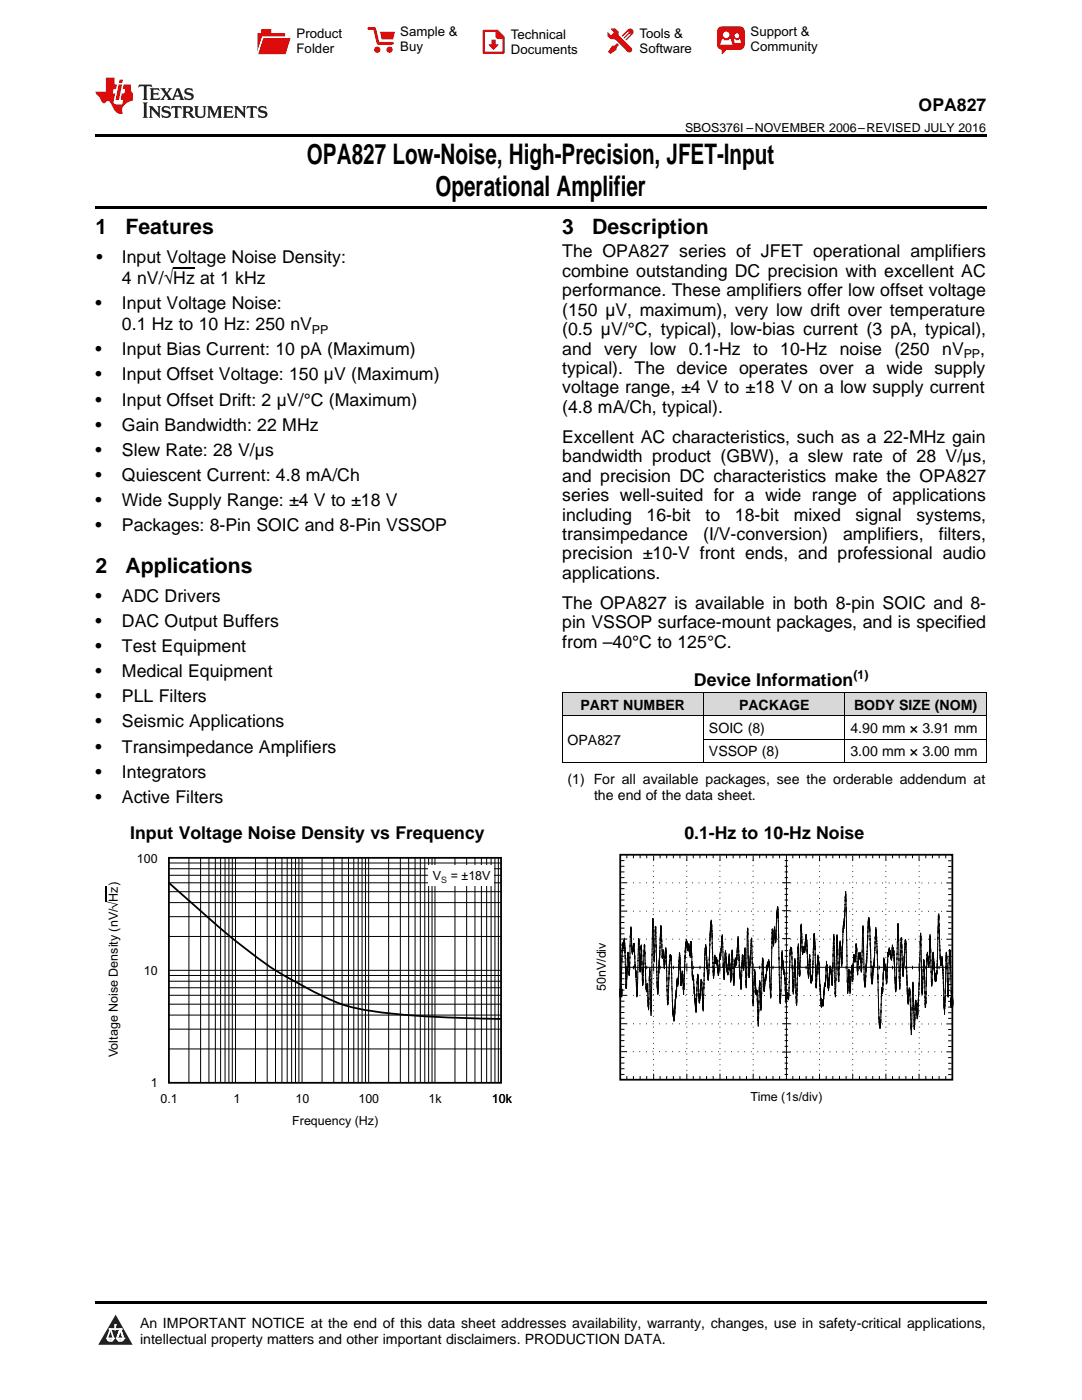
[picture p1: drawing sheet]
<svg xmlns="http://www.w3.org/2000/svg" width="216mm" height="279mm" viewBox="0 0 216 279" stroke-linecap="round" stroke-linejoin="round" font-family="sans-serif">
<defs><g id="words">
<g font-size="5.6">
<text x="61.2" y="32.8">OPA827 Low-Noise, High-Precision, JFET-Input</text>
<text x="86.9" y="39.2">Operational Amplifier</text>
</g>
<g font-size="4.2">
<text x="19" y="46.7">1</text>
<text x="25" y="46.7">Features</text>
<text x="112.2" y="46.7">3</text>
<text x="118.2" y="46.7">Description</text>
<text x="19" y="114.4">2</text>
<text x="25" y="114.4">Applications</text>
</g>
<g font-size="3.5">
<text x="183.3" y="22.2">OPA827</text>
<text x="19.2" y="52.4">•</text>
<text x="24.3" y="52.4">Input Voltage Noise Density:</text>
<text x="112.2" y="51.4">The OPA827 series of JFET operational amplifiers</text>
<text x="24.3" y="56.7">4 nV/√Hz at 1 kHz</text>
<text x="112.2" y="55.2">combine outstanding DC precision with excellent AC</text>
<text x="112.2" y="59.1">performance. These amplifiers offer low offset voltage</text>
<text x="19" y="61.7">•</text>
<text x="24.3" y="61.7">Input Voltage Noise:</text>
<text x="24.3" y="65.9">0.1 Hz to 10 Hz: 250 nV</text>
<text x="112.2" y="63">(150 µV, maximum), very low drift over temperature</text>
<text x="19" y="70.9">•</text>
<text x="24.3" y="70.9">Input Bias Current: 10 pA (Maximum)</text>
<text x="112.2" y="66.9">(0.5 µV/°C, typical), low-bias current (3 pA, typical),</text>
<text x="112.2" y="70.8">and</text>
<text x="120.5" y="70.8">very</text>
<text x="129.7" y="70.8">low 0.1-Hz to</text>
<text x="155.7" y="70.8">10-Hz</text>
<text x="167.6" y="70.8">noise (250</text>
<text x="188" y="70.8">nV</text>
<text x="195.6" y="70.8">,</text>
<text x="19" y="75.9">•</text>
<text x="24.3" y="75.9">Input Offset Voltage: 150 µV (Maximum)</text>
<text x="112.2" y="74.6">typical). The device operates over a wide supply</text>
<text x="19" y="80.9">•</text>
<text x="24.3" y="80.9">Input Offset Drift: 2 µV/°C (Maximum)</text>
<text x="112.2" y="78.5">voltage range, ±4 V to ±18 V on a low supply current</text>
<text x="112.2" y="82.4">(4.8 mA/Ch, typical).</text>
<text x="19" y="85.9">•</text>
<text x="24.3" y="85.9">Gain Bandwidth: 22 MHz</text>
<text x="112.2" y="88.4">Excellent AC characteristics, such as a 22-MHz gain</text>
<text x="19" y="90.9">•</text>
<text x="19" y="96">•</text>
<text x="24.3" y="90.9">Slew Rate: 28 V/µs</text>
<text x="24.3" y="96">Quiescent Current: 4.8 mA/Ch</text>
<text x="112.2" y="92.3">bandwidth product (GBW), a slew rate of 28 V/µs,</text>
<text x="19" y="101">•</text>
<text x="24.3" y="101">Wide Supply Range: ±4 V to ±18 V</text>
<text x="112.2" y="96.1">and precision DC characteristics make the OPA827</text>
<text x="112.2" y="100">series well-suited for a wide range of applications</text>
<text x="19" y="106">•</text>
<text x="24.3" y="106">Packages: 8-Pin SOIC and 8-Pin VSSOP</text>
<text x="112.2" y="103.9">including</text>
<text x="112.2" y="107.8">transimpedance</text>
<text x="129" y="103.9">16-bit</text>
<text x="140.3" y="107.8">(I/V-conversion)</text>
<text x="140.8" y="103.9">to</text>
<text x="146.6" y="103.9">18-bit</text>
<text x="158.4" y="103.9">mixed</text>
<text x="168.2" y="107.8">amplifiers,</text>
<text x="170.7" y="103.9">signal</text>
<text x="182.9" y="103.9">systems,</text>
<text x="187.3" y="107.8">filters,</text>
<text x="112.2" y="111.7">precision ±10-V front ends, and professional audio</text>
<text x="112.2" y="115.5">applications.</text>
<text x="19" y="120.1">•</text>
<text x="19" y="125.1">•</text>
<text x="24.3" y="120.1">ADC Drivers</text>
<text x="24.3" y="125.1">DAC Output Buffers</text>
<text x="112.2" y="121.5">The OPA827 is available in both 8-pin SOIC and 8-</text>
<text x="112.2" y="125.4">pin VSSOP surface-mount packages, and is specified</text>
<text x="19" y="130.1">•</text>
<text x="24.3" y="130.1">Test Equipment</text>
<text x="112.2" y="129.3">from –40°C to 125°C.</text>
<text x="19" y="135.1">•</text>
<text x="24.3" y="135.1">Medical Equipment</text>
<text x="138.5" y="137">Device Information</text>
<text x="19" y="140.2">•</text>
<text x="24.3" y="140.2">PLL Filters</text>
<text x="19" y="145.2">•</text>
<text x="24.3" y="145.2">Seismic Applications</text>
<text x="19" y="150.2">•</text>
<text x="19" y="155.2">•</text>
<text x="24.3" y="150.2">Transimpedance Amplifiers</text>
<text x="24.3" y="155.2">Integrators</text>
<text x="19" y="160.2">•</text>
<text x="24.3" y="160.2">Active Filters</text>
<text x="26" y="167.4">Input Voltage Noise Density vs Frequency</text>
<text x="136.6" y="167.4">0.1-Hz to 10-Hz Noise</text>
</g>
<text font-size="3.2" x="23.6" y="181.7" transform="rotate(-90 23.6 181.7)">√</text>
<g font-size="2.8">
<text x="115.8" y="141.6">PART NUMBER</text>
<text x="147.5" y="141.6">PACKAGE</text>
<text x="170.4" y="141.6">BODY SIZE (NOM)</text>
<text x="113.2" y="148.6">OPA827</text>
<text x="141.5" y="146.3">SOIC (8)</text>
<text x="169.7" y="146.3">4.90 mm × 3.91 mm</text>
<text x="141.5" y="151">VSSOP (8)</text>
<text x="169.7" y="151">3.00 mm × 3.00 mm</text>
<text x="113.2" y="156.5">(1) For all available packages, see the orderable addendum at</text>
<text x="118.5" y="159.6">the end of the data sheet.</text>
<text x="27.9" y="265">An IMPORTANT NOTICE at the end of this data sheet addresses availability, warranty, changes, use in safety-critical applications,</text>
<text x="27.9" y="268.2">intellectual property matters and other important disclaimers. PRODUCTION DATA.</text>
</g>
<g font-size="2.6">
<text x="59.2" y="7.6">Product</text>
<text x="59.2" y="10.6">Folder</text>
<text x="79.9" y="7.3">Sample &amp;</text>
<text x="79.9" y="10.2">Buy</text>
<text x="101.9" y="7.8">Technical</text>
<text x="101.9" y="10.8">Documents</text>
<text x="127.6" y="7.6">Tools &amp;</text>
<text x="127.6" y="10.6">Software</text>
<text x="149.8" y="7.2">Support &amp;</text>
<text x="149.8" y="10.2">Community</text>
</g>
<g font-size="2.5">
<text x="136.7" y="26.3">SBOS376I –NOVEMBER 2006–REVISED JULY 2016</text>
<text x="62.2" y="66.6">PP</text>
<text x="192.3" y="71.5">PP</text>
<text x="170.3" y="135.6">(1)</text>
<text x="27.3" y="172.1">100</text>
<text x="86.4" y="175.6">V</text>
<text x="89.9" y="175.6">=</text>
<text x="92.1" y="175.6">±</text>
<text x="93.5" y="175.6">18V</text>
<text x="28.7" y="194.5">10</text>
<text x="120.9" y="197.8" transform="rotate(-90 120.9 197.8)">50nV/div</text>
<text x="23.5" y="211" transform="rotate(-90 23.5 211)">Voltage Noise Density (nV/ Hz)</text>
<text x="30.1" y="217">1</text>
<text x="32" y="220.1">0.1</text>
<text x="46.6" y="220.1">1</text>
<text x="58.9" y="220.1">10</text>
<text x="71.5" y="220.1">100</text>
<text x="85.5" y="220.1">1k</text>
<text x="98.1" y="220.1">10k</text>
<text x="149.8" y="219.6">Time (1s/div)</text>
<text x="58.3" y="224.6">Frequency (Hz)</text>
</g>
<text font-size="1.8" fill="#231f20" x="88.1" y="176.3">S</text>
</g></defs>
<g fill="#d8d8d8">
<path d="M112.2 138.3h28.2v4.6h-28.2z"/>
<path d="M140.4 138.3h28.2v4.6h-28.2z"/>
<path d="M168.6 138.3h28.2v4.6h-28.2z"/>
</g>
<path d="M23.1 262.4l3.4 6h-6.9z" fill="#231f20"/>
<path d="M21.4 267.1h1.2l-.3 .5h-.3a.55 .55 0 0 1-.6-.5z" fill-rule="evenodd" fill="#fff"/>
<path d="M21.4 267.1h1.2l-.3 .5h-.3a.55 .55 0 0 1-.6-.5z" fill="none" stroke="#231f20" stroke-width=".34"/>
<path d="M21.4 267.1l1.2 .1-.3 .4h-.5z" fill="none" stroke="#fff" stroke-width=".34"/>
<path d="M23 265.3h.1" fill="none" stroke="#fff" stroke-width=".34"/>
<path d="M23 264.4v.9z" fill="#fff"/>
<path d="M23 264.4v.9z" fill="none" stroke="#fff" stroke-width=".34"/>
<circle cx="23" cy="264.4" r=".17" fill="#fff"/>
<path d="M21.9 265.2h.1" fill="none" stroke="#fff" stroke-width=".34"/>
<path d="M21.9 265.2h2.3z" fill="#fff"/>
<path d="M21.9 265.2h2.3z" fill="none" stroke="#fff" stroke-width=".34"/>
<circle cx="24.2" cy="265.2" r=".17" fill="#fff"/>
<path d="M23.3 267.1h.1" fill="none" stroke="#fff" stroke-width=".34"/>
<path d="M24 265.2l-.7 1.9z" fill="#fff"/>
<path d="M24 265.2l-.7 1.9z" fill="none" stroke="#fff" stroke-width=".34"/>
<path d="M24 265.2l.7 1.9z" fill="#fff"/>
<path d="M24 265.2l.7 1.9z" fill="none" stroke="#fff" stroke-width=".34"/>
<path d="M24.6 267.1h.1" fill="none" stroke="#fff" stroke-width=".34"/>
<circle cx="21.4" cy="267.1" r=".17" fill="#fff"/>
<path d="M22.1 265.2l-.7 1.9z" fill="#fff"/>
<path d="M22.1 265.2l-.7 1.9z" fill="none" stroke="#fff" stroke-width=".34"/>
<path d="M22.1 265.2l.5 1.9z" fill="#fff"/>
<path d="M22.1 265.2l.5 1.9z" fill="none" stroke="#fff" stroke-width=".34"/>
<circle cx="22.6" cy="267.1" r=".17" fill="#fff"/>
<path d="M23.4 267.1h1.3a.65 .65 0 0 1-.7 .5 .65 .65 0 0 1-.6-.5z" fill-rule="evenodd" fill="#fff"/>
<path d="M23.4 267.1h1.3a.65 .65 0 0 1-.7 .5 .65 .65 0 0 1-.6-.5z" fill="none" stroke="#231f20" stroke-width=".34"/>
<path d="M23.4 267.1h1.3l-.4 .5h-.6z" fill="none" stroke="#fff" stroke-width=".34"/>
<path d="M23.3 267.1h.1" fill="none" stroke="#fff" stroke-width=".34"/>
<circle cx="24.7" cy="267.1" r=".17" fill="#fff"/>
<path d="M19 259.7h177.8v.5h-177.8z" fill="#000"/>
<g fill="none" stroke="#000" stroke-width=".2">
<path d="M33.7 178h66.3M33.7 176.2h66.3M33.7 174.7h66.3M33.7 173.4h66.3M33.7 172.2h66.3M37.7 171.2v44.9M40 171.2v44.9M41.7 171.2v44.9M43 171.2v44.9M44 171.2v44.9M44.9 171.2v44.9M45.7 171.2v44.9"/>
<path d="M46.4 171.2v44.9M47 171.2v44.9M51 171.2v44.9M53.3 171.2v44.9M55 171.2v44.9M56.3 171.2v44.9M57.3 171.2v44.9M58.2 171.2v44.9M59 171.2v44.9M59.6 171.2v44.9M60.3 171.2v44.9M64.3 171.2v44.9"/>
<path d="M66.6 171.2v44.9M68.3 171.2v44.9M69.5 171.2v44.9M70.6 171.2v44.9M71.5 171.2v44.9M72.2 171.2v44.9M72.9 171.2v44.9M73.6 171.2v44.9M77.5 171.2v44.9M79.9 171.2v44.9M81.5 171.2v44.9M82.8 171.2v44.9"/>
<path d="M83.9 171.2v44.9M84.8 171.2v44.9M85.5 171.2v44.9M86.2 171.2v44.9M86.8 171.2v44.9M90.8 171.2v44.9M93.1 171.2v44.9M94.8 171.2v44.9M96.1 171.2v44.9M97.1 171.2v44.9M98 171.2v44.9M98.8 171.2v44.9"/>
<path d="M99.4 171.2v44.9M33.7 198.6h66.3M33.7 197.1h66.3M33.7 195.8h66.3M33.7 194.7h66.3M33.7 186.9h66.3M33.7 182.9h66.3M33.7 180.1h66.3M33.7 193.6h66.3M33.7 209.3h66.3M33.7 205.4h66.3M33.7 202.6h66.3"/>
<path d="M33.7 200.4h66.3"/>
</g>
<path d="M33.7 171.2h66.3v44.9h-66.3zM33.7 176.2l.7 .6a204.1 204.1 0 0 0 17.9 15l4.8 3.1a68.3 68.3 0 0 0 12.3 5.9 105.9 105.9 0 0 0 21.1 2.3l9.5 .3" fill="none" stroke="#000" stroke-width=".36"/>
<path d="M21.1 176.9v3" fill="none" stroke="#000" stroke-width=".25"/>
<path d="M85.4 172.7h13v4.1h-13z" fill-rule="evenodd" fill="#fff"/>
<path d="M125 176.2h64.1M125 187.4l64.1 .1M125 198.7h64.1M125 181.8l64.1 .1M125 209.9h64.1M125 204.3l64.1 .1" fill="none" stroke="#000" stroke-width=".2" stroke-dasharray=".2 1.2" stroke-linecap="butt"/>
<g fill="none" stroke="#000" stroke-width=".36">
<path d="M123.8 170.6h66.2v44.9h-66.2zM123.8 198.3h.1v.3h-.1zM123.8 197.9h.1v.7h-.1zM123.8 197.9h.1v.5h-.1zM123.8 198.2h.1v.6h-.1zM123.8 197.7h.1v.7h-.1zM123.8 197.7h.2v.8h-.2zM123.8 198.3h.2v.4h-.2zM123.8 198.5h.2v.3h-.2zM123.8 198.1h.2v.7h-.2zM123.8 197.5h.2v.8h-.2zM123.8 197.5h.2v.6h-.2z"/>
<path d="M123.8 197.5h.2v.2h-.2zM189.8 199.2h.2v.4h-.2zM189.8 199.4h.2v.8h-.2zM189.8 199.5h.2v.7h-.2zM189.8 199.5h.2v1h-.2zM189.8 199.8h.2v.7h-.2zM189.8 199.8h.2v.6h-.2zM189.8 199.9h.2v.4h-.2zM189.8 199.9h.2v1.1h-.2zM189.9 199.5h.1v1.5h-.1zM189.9 199.5h.1v.4h-.1zM189.9 199.8h.1v.8h-.1z"/>
<path d="M189.8 200.1h.2v.4h-.2zM189.8 200.2h.2v.2h-.2zM189.8 200.1h.2v.3h-.2z"/>
</g>
<g fill="none" stroke="#000" stroke-width=".2" stroke-dasharray=".2 .9" stroke-linecap="butt">
<path d="M130.4 171.6v20.5M137 171.6v20.5M143.6 171.6v20.5M150.3 171.6v20.5M163.5 171.7v20.5M170.1 171.7v20.5M176.8 171.7v20.5M183.4 171.7v20.5M130.4 194.1v20.5M137 194.1v20.5M143.7 194.1v20.5M150.3 194.1v20.5"/>
<path d="M163.5 194.1v20.5M170.1 194.1v20.5M176.8 194.1v20.5M183.4 194.1v20.5"/>
</g>
<g fill="none" stroke="#000" stroke-width=".2">
<path d="M112.2 138.2h84.6M112.2 138.3v13.9M140.4 138.3v13.9M168.6 138.3v13.9M196.8 138.3v13.9M112.2 152.2h84.6M112.2 142.9h84.6M140.4 147.5h56.4M123.9 179.6h.7M123.9 178.5h.7M123.9 177.4h.7M123.9 175.1h.7"/>
<path d="M123.9 174h.7M123.9 172.9h.7M123.9 171.7h.7M123.9 176.2h1.2M125.1 170.6v.7M126.4 170.6v.7M127.7 170.6v.7M129 170.6v.7M130.4 170.7v1M131.7 170.6v.7M133 170.6v.7M134.4 170.6v.7"/>
<path d="M135.7 170.6v.7M137 170.7v1.1M138.3 170.6v.7M139.7 170.6v.7M141 170.6v.7M142.3 170.6v.7M143.7 170.7v1.1M145 170.6v.7M146.3 170.6v.7M147.6 170.6v.7M148.9 170.6v.7M150.3 170.7v1.2"/>
<path d="M151.6 170.6v.7M152.9 170.6v.7M154.2 170.6v.7M155.6 170.6v.7M156.1 176.2h1.6M156.6 179.6h.6M156.6 178.5h.6M156.6 177.4h.6M156.6 175.1h.6M156.6 174h.6M156.6 172.9h.6M156.6 171.7h.6"/>
<path d="M156.9 170.5v44.9M158.2 170.6v.7M159.5 170.6v.7M160.9 170.6v.7M162.2 170.6v.7M163.5 170.7v1.2M164.9 170.6v.7M166.2 170.6v.7M167.5 170.6v.7M168.7 179l-.1 1.6M168.7 178.9v.4M168.7 179v.1"/>
<path d="M168.7 178.7v.4v-1.2l.1 1.9v-.1M168.7 178.9v.1M168.7 178.5v.3M168.8 178.5v.4v-.1M168.8 179.4v.3M168.8 179.7l.1 2.3M168.8 170.6v.7M170.1 170.7v1M171.5 170.6v.7M172.8 170.6v.7M174.1 170.6v.7M175.5 170.6v.7"/>
<path d="M176.8 170.7v1M178.1 170.6v.7M179.4 170.6v.7M180.8 170.6v.7M182.1 170.6v.7M183.4 170.7v1M184.7 170.6v.7M186.1 170.6v.7M187.4 170.6v.7M188.7 170.6v.7M188.8 176.2h1.2M189.2 179.7h.7"/>
<path d="M189.2 172.9h.7M189.2 178.5h.7M189.2 177.4h.7M189.2 175.2h.7M189.2 174h.7M189.2 171.8h.7M123.7 193h66.2M123.8 197.9v.8v-.9v.7M123.9 197.6l-.1 .6M123.9 197.6v.5M123.9 197.6l-.1 1.1v-.1M123.9 199.8h.7"/>
<path d="M123.9 196.5h.7M123.9 195.3h.7M123.9 194.2h.7M123.9 192h.7M123.9 190.8h.7M123.9 189.7h.7M123.9 188.6h.7M123.9 186.4h.7M123.9 185.2h.7M123.9 184.1h.7M123.9 183h.7M123.9 180.8h.7"/>
<path d="M123.9 181.8h1.2M123.9 187.4h1.2M123.9 198.6h1.2M124 195.5l-.1 2.3v-.4v.3M124 195.5v.3v-.2M124 195v.5M124 195h.1M124 193v2.2v-.2M124 193h.1M124.1 191.7v.2M124.1 189.7v3.3M124.2 189.6v.2v-.5l-.1 .9 .1-.3"/>
<path d="M124.2 189.3v-1.2v1.3M124.2 189.2v.6v-.5M124.2 188.4v.2M124.2 189.3v.1M124.2 188.6l.1 1.1M124.2 188.6l.1 .6v-.5M124.3 188.6v.2M124.3 188.4v.4M124.3 188.8v.1M124.3 188.6v.1M124.3 188.9h.1M124.4 188.3v.9v-.3"/>
<path d="M124.4 188.3v.6M124.4 188.3v.2M124.4 188.4l.1 .3M124.4 188.1v1.2M124.5 187.7v.8M124.5 187.7v.2M124.5 187.7v.6M124.5 187.7l.1 .2M124.6 187.9h.1M124.6 187.9v.2v-.9v1.4v-.5v.3M124.6 197.6h-.7M124.6 188.4h.1"/>
<path d="M124.7 188.4v.4M124.7 188.7v1.5v-.6M124.7 188.7h.1M124.7 189.9l.2 7.4v-.4M124.8 191.1v.2M125 196.1v1.2zM125 196.1v.8v-.3M125 196.4v.1M125 196.1v.6M125.1 192.8v.6M125.1 194.1l-.1 2M125.2 191.2l-.1 3.1v-.5"/>
<path d="M125.2 191.2h.1M125.2 190.6l.1 .1M125.3 190.7l-.1-.4v1.3v-.4M125.3 190.5v-.3l-.1 .6v-.1M125.3 190.4v.1M125.3 190.4v.2M125.3 190.5v-.4v.6M125.3 190.5v1l.1-.2M125.4 191.2v-.4v1.3M125.4 191v.4M125.4 192.1v.8M125.4 192.1l.1 1.9"/>
<path d="M125.4 192.8h.1M125.5 192.9v.2v-.1M125.5 193.9v.7M125.5 193.9v.3M125.5 194.2v.4M125.6 193.9h.1M125.6 193.1v.7M125.6 193.2v.6M125.6 192.4v2.3v-.8M125.6 192v1.8M125.6 192.3h.1M125.7 191.2h.1"/>
<path d="M125.7 191.2v-.2v1.3M125.8 187.1v-.3l-.1 4.4M125.8 185.4v1.6M125.9 185.4l-.1-.3v1v-.6M125.9 185.2v.2M125.9 185.4v-.4v1.2v-.5M125.9 185.8v.1M125.9 185.3l.2 4.3v-.2M126 187.2v.5v-.2M126.1 189.3h.1M126.1 189.3v.8v-.2M126.1 189.4v.1"/>
<path d="M126.1 189.4l.1 .4M126.2 189.4v-.2v1.2v-.5M126.2 190.2h.1M126.2 189.9v-.2v.7v-.2M126.2 189.6v.3v-.4v.6M126.2 189.8h.1M126.3 189.6v.1M126.3 189.6v.2M126.3 189.3h.1M126.3 189.3v.6v-.6M126.3 189.3v.2M126.4 189l-.1 .9 .1-1.1v.5"/>
<path d="M126.4 188.9v.6M126.4 188.9v.1M126.4 192.8v.6M126.4 189v.3M126.4 188.9v-.3v.4M126.4 188.4v.5M126.4 188.4l.1 .5zM126.5 188.4h.1M126.5 188.4v.1M126.5 188.6h.1M126.5 188.4v.5v-.6v.5M126.5 188.4v.2"/>
<path d="M126.6 188.6l-.1-.2 .1 1.3M126.6 189.6v.7M126.6 189.6h.1M126.6 190.2v.4M126.6 189.9v.6M126.6 190.6l.1 .6-.1-.1M126.6 190.6l.1 .7M126.7 191.3h.1M126.7 191.3v1.7v-.5l.1 .3M126.7 192.6h.1M126.7 192.4v.4M126.8 193.2v-.6v.9"/>
<path d="M126.8 192.9v.2M126.8 193.1v.9zM126.8 193.5v.2M126.8 193.7l.1 .4M126.8 193.8h.1M126.8 194.1h.1M126.9 193.7v1.2M126.9 194.3v-.5v.8M126.9 194.1v1M126.9 194.7l.1 1.5M126.9 195.6h.1M127 195.5v.1"/>
<path d="M127 196.2l.1 2.1M127 196.5v.4M127 196.2v-.2v.8M127.1 198.3h.1M127.1 198.3v.4v-.3M127.1 198.2v-.3v1v-.4M127.1 197.8v.9M127.1 197.8h.1M127.2 197.9h.1M127.2 196.1v.4v-.3M127.2 196.1v2.2v-.6M127.3 194l-.1 2.1"/>
<path d="M127.3 194h.1M127.3 191.6v2.4M127.3 191.7h.1M127.3 190.4v1.3M127.3 190.4h.1M127.4 188.3v2.1M127.4 187.8v-.4v1.2v-.7v.6M127.5 187.7v.6l-.1-.9 .1 .7v-.6v.2M127.5 187.9v1M127.6 188.9v1.6v-.4v.2M127.6 188.9l-.1 .6 .1-.3M127.6 190.2l.1 3.2"/>
<path d="M127.6 191.5v.4M127.7 192.3l-.1 .3M127.7 192.1v.4M127.7 193.1v-.2v1M127.7 193v.7l.1-.3M127.8 193.1v.1M127.8 192.2l-.1 1.8v-1.2M127.8 192v.6v-.3M127.8 191.9v.1M127.8 190.7l.1 .8 .1-2.9 .1 4.5M127.8 191.4v-.2v.8M128 190.4h.1"/>
<path d="M128.1 190.6l-.1 .2M128.1 193.1v.8v-.4M128.1 193.1v.4M128.1 193.5h.1M128.2 193.5v.9M128.2 194.4v2.3v-.7M128.2 194v.4M128.2 195.5v-.8v1.8M128.2 196v.2M128.2 195.9h.1M128.3 195.7v.9v-.8v.1M128.3 194.7v1.4v-.7v.2"/>
<path d="M128.3 194.6v.1M128.4 193.1v-.1v1.7M128.4 193.1v.1M128.4 192.1v.2M128.5 190.1l-.1 3M128.5 189.9v-.2v.4M128.6 188.6v.3M128.6 188.6l-.1 1.5M128.6 188.5v.3v-.2M128.6 188.6v1.1M128.6 189.7h.1M128.7 189.7l.2 6.3"/>
<path d="M128.8 192.2l-.1 .2M128.8 193.7v.2M128.8 194.6v-.4v.5M128.9 196h.1M128.9 196v.6M128.9 196.6h.1M128.9 196.6v-.2v.9l.1-.7 .1 .7v-.3M128.9 196.8l.1 .7v-.2M129 196.7v1.2M129 197v.5M129 197h.1M129 196.9l.1 .1"/>
<path d="M129 192.8v.6M129.1 196.9v.1M129.1 196.7v.2M129.1 196.7v.6v-.4M129.1 196.7v.7v-.7M129.1 196.7v.1M129.2 197.3v.2v-.5v.7M129.2 196.7v-.5l-.1 .9M129.2 197.7h.1M129.2 197.7l.1 1.5M129.2 197.6v.1M129.3 199.2h.1"/>
<path d="M129.3 199.2v.4M129.3 199.6v-.1v.6v-.4M129.3 199.6l.1 1.4M129.6 194.8l-.2 6.7v-1.2v.7v-.1M129.6 194.8h.1M129.6 193.7v1.3v-.1M129.6 193.9l.1-.7-.1 1v-.1M129.7 193.8v1.9M129.7 195.6v-.1l.2 6.3v-.3v.1M129.8 197.9v.2M130 198.6v.6M130 196v.1"/>
<path d="M130.2 185.4v-.1l-.3 16.3M130.2 184.2v-.4v1.7M130.2 184.3v.4v-.3M130.3 184.3v-1v1.1M130.3 184.3l-.1 .1M130.3 184v.2M130.3 184.2v-.9v1.1M130.3 184v2.1l.1-.7M130.4 186l.1 5.7M130.4 186.9v.3v-.1M130.4 192.2v1.7M130.5 189.9h.1"/>
<path d="M130.5 191v.2v-.1M130.5 191.4v.6M130.5 191.6v.1M130.6 191.6v-.4l-.1 .5M130.6 190.6v1.1zM130.6 189.6v.3M130.7 188.7l-.1 2.3M130.7 185.7v.3M130.8 185.8v-.3l-.1 .6M130.8 185v.9v-1l-.1 3.9v-.2M130.8 185v.1M130.8 185v.7v-.4"/>
<path d="M130.9 185.1l-.1-.2 .1 2M130.9 186.9h.1M130.9 186.9l.2 7.2M130.9 189v.2M130.9 189h.1M131 193.3h.1M131.1 193.9v-.1v3.1v-.4M131.1 196.6l.1 .4M131.2 197v.3M131.2 197.5h.1M131.2 197.5v.4v-.2M131.2 198.1h.1"/>
<path d="M131.3 197v.4M131.3 197.4v.1M131.3 197.4v.4M131.3 196.9v1.5l-.1-1.4M131.4 195.2l-.1 2.1v-.8M131.4 195v.4M131.4 193.9v1.6v-.6M131.5 193v1.2v-.5v.3M131.5 192.6v.9zM131.5 192.9h.1M131.5 192v1.1M131.6 191.4l-.1 1.5v-1.3v.7"/>
<path d="M131.6 190.6v.7M131.6 190.6v1.4v-.8M131.6 190.8v.8M131.6 190.6h.1M131.6 190.4v.2M131.6 189.9l.1 .7M131.7 189.7h.1M131.7 189.7l-.1 1.5v-.6M131.7 192.8v.6M131.7 187.7v-.3v2.4M131.8 186.8v-.5l-.1 1.5M131.8 185.8v.2"/>
<path d="M131.8 185.8v.7M131.8 185.7v.1M131.8 185.7l.1-.9 .1 1.9M131.9 185.3v-.5v.7v-.1M132 186.1h.1M132 186.5v.2M132 186.7v1.2v-.4v.1M132 187.6h.1M132 187.9h.1M132 187.6l.1 3.6M132.1 188.5v.2M132.1 190.7l.1 .1"/>
<path d="M132.1 190.7v.5M132.2 190.7v.5M132.2 191.2v-.2v.2M132.2 190.4v.9v-.6M132.2 190.4v.6v-.5M132.3 190.4v-.9v1M132.3 189.9v.6M132.3 190.1v.3M132.4 190.1v.5l-.1-.9v.8M132.4 189.9v.2M132.4 189.9v.5v-.2M132.4 189.9v.3"/>
<path d="M132.4 190.2v.8M132.4 191l.1 .7M132.4 190.7v.3M132.5 191.7v.2M132.5 191.6v-.1v.2M132.5 191.9v.6M132.5 192.5v.5M132.5 192.5h.1M132.5 192.9l.1 .4v-.1M132.6 192.6v-.4v1.1v-.3M132.6 192.4v.1M132.7 191.9l-.1-.3v.9v-.5v.3"/>
<path d="M132.7 191.1v.2M132.7 190.8v.4v-.7v1.6M132.7 190.8h.1M132.7 190.8v.2M132.7 190.2l.1 .4M132.8 190.2v-.3l-.1 .9M132.8 189.3v.8zM132.9 189.3l-.1 .2M132.9 189.7v.4l-.1-.9v1M132.9 189.7v.5M132.9 189.7v1.1v-.1M132.9 189.7v.6"/>
<path d="M132.9 190.6l.2 6.1M133 192.3h.1M133 193v.2M133 192.8v.6M133.1 196.7l.1 3.8v-.8v.6M133.1 196.7v.2M133.3 200v.2M133.3 199.6h.1M133.3 199.2v-.3v1.3M133.4 198.1l-.1 1.6v-.4M133.4 197.9v.2M133.4 197.7h.1"/>
<path d="M133.4 196.6v.1M133.5 193.8l-.1 4.3M133.5 193.2v.3M133.5 192.6l.1-.2-.1 1.8v-.3M133.6 192.2v1.1M133.6 192.3v-.6v.7M133.6 191.9v-.3v.5v-.1M133.7 190.8h.1M133.7 190.8v-.1l-.1 1.3M133.7 190.8v.2M133.7 190.5v.6zM133.8 190.7v-.1v.2"/>
<path d="M133.8 190.8h.1M133.8 190.5v.3M133.8 190.7v.9v-.5v.1M133.9 190.7v.5M133.9 190.7v.6l-.1-.1M133.9 190.7v.8M133.9 190.7v.8zM133.9 191.2v.3M133.9 191.5h.1M133.9 191.5v.2M133.9 191.5v.9M133.9 191.5v.1"/>
<path d="M134 192.2l-.1 .2M134 192.4v1.1M134 193.4v-.2v.3M134 193.5l.2 7.8v-.3M134.1 196.9h.1M134.4 192.8v.6M134.7 199.9l.1-.4-.1 1.5M134.8 199.3v.3M134.8 199.3h.1M134.8 199.3v.2M134.9 198.7v.4v-.7l-.1 1M134.9 198.6v.1"/>
<path d="M134.9 197.6v1.1zM134.9 198.4h.1M134.9 197.9v.9v-.1M135 198.4l-.1 .2M135 197.9h.1M135 197.1v.8M135 197.1v1.2M135 197.5v.4M135 196.5v.2M135 196.8v-.6l.1 .7M135.1 195.9l-.1 1.2M135.1 195.6v.1"/>
<path d="M135.1 195.6v.9v-.4M135.1 195.6v.3M135.1 195.6l.1 .4M135.1 195.2v.4zM135.2 195.7v.7zM135.2 195.7h.1M135.2 196.1h.1M135.3 196.1v.1M135.3 195.6l-.1 1.2 .1-.6M135.3 195.5h.1M135.4 194.9l-.1 1.3v-.5M135.4 194.7h.1"/>
<path d="M135.4 194.7v.3M135.5 191.7v.3M135.5 191.2h.1M135.5 191.1v.1M135.6 190.6h.1M135.6 190.2v.9v-.7M135.6 190.6l-.2 4.5v-.4M135.6 190.2v.4M135.6 190.2v.8v-.4M135.6 190.6v.1M135.6 190.6v.7M135.7 191.1v.2"/>
<path d="M135.7 191.3v.2M135.7 192.8v.6M135.7 191.6v.5v-1v2.2M135.8 193.5l-.1 .2 .1-.5v1.5M135.8 193.8v.9M135.8 194.7v1.4M135.8 194.9v.6M135.8 196v.1M135.8 195.9l.1 .2M135.9 196.1v.6M135.9 196.2v-.1v.6M135.9 196.4v.3"/>
<path d="M135.9 196.5v.2M135.9 196.7h.1M135.9 196.2l.1-.6-.1 1.1M136 195.6l-.1 .5v-.3M136 195.1v.9v-.6M136 194.8v1.4M136 195.1v.3M136.1 195.1l-.1-.4v1M136.1 194.8v.1v-.5v.7M136.1 194.2v.4M136.1 194.2v.1M136.1 194.2v.4v-.8l.1 1.1v-1v.9"/>
<path d="M136.1 194.7v-.3v.4M136.2 194.8h.1M136.2 194.6v.4v-.3M136.2 194.2l.1 2.5M136.2 194.7h.1M136.3 196.7h.1M136.3 196.7v.8v-.5M136.3 197.3l.1-.4v1.6v-.4M136.4 197.5v-.7v1M136.4 197v.5M136.4 197.3v.2M136.5 196.2v1.3"/>
<path d="M136.5 196.2v.6zM136.5 194.6v-.2v2.1M136.6 193.9h.1M136.6 193.9l-.1 1M136.6 192.4v1.7M136.6 192v.9v-.1M136.6 191.7v.3M136.7 191.3v.7M136.7 190.6v.8M136.7 189.7v1.4M136.7 189.7l.1 .5M136.7 189.9v.2"/>
<path d="M136.8 189v.7M136.8 189h.1M136.8 189v.2M136.8 189.3v.2M136.8 188.4v1.4zM136.8 188.4v.5M136.9 188.1v.3M136.9 188.5v.2M136.9 188.3v-.4v.9v-.4M136.9 188.1h.1M136.9 187.9v-.1v.6M137 187.9l-.1 .1"/>
<path d="M137 187.5v.9zM137 187.8h.1M137 187.7v1M137 187.9v.4M137 188.3l.1-.3v.6M137 192.2v1.7M137.1 188v-.1v1.1v-.4M137.1 188.3h.1M137.1 188.4l.1 1-.1-.6M137.1 188.4v.3v-.2M137.2 188.4v.6M137.2 188.5v1z"/>
<path d="M137.2 189v-.1v.8v-.4M137.3 189.5l-.1 .1M137.3 189.3h.1M137.3 189.3v.2M137.3 189.3v.4v-.2M137.3 189.5v.2M137.3 189.3v.3M137.3 189.3v.4M137.3 189.3v.1M137.4 188.9h.1M137.4 188.8l-.1 .9M137.4 188.7v.3v-.6v.5"/>
<path d="M137.4 188.7v.3M137.4 188.7v.6M137.4 188.9l.1 .1M137.5 189v-.6v1.4v-.8v.4M137.5 188.8v.2M137.5 189.2v.2M137.5 189.4l.1 .1M137.6 189.6v.5M137.6 189.3v.9M137.6 190.1v.1M137.6 190.1v.6l.1-.2M137.7 190.5h.1"/>
<path d="M137.7 190.5v.1M137.7 190.1v.5M137.7 190.2v.3M137.7 190.6v-.4v.9M137.8 189.6v-.8v.9M137.8 187.9v.2M137.8 187.9v2.8l-.1-.2M137.8 187.9l.1 .6M137.9 187.9v.7M137.9 188.1v.5M137.9 188.5h.1M137.9 188.3v.3"/>
<path d="M137.9 187.9v1.1zM137.9 187.9l.1 3.1M138 191.1v-.4l.1 3.3M138.1 193.2v-.2v.3M138.2 194.2v1.3v-.5M138.2 193.8l-.1 1.1zM138.2 194.9v.2M138.2 195.4h.1M138.2 195.1v-.1v.6v-.4M138.2 195.4l.1-.8v.8M138.3 194.8v.7M138.3 195.1h.1"/>
<path d="M138.3 194.8v.3M138.3 192.8v.6M138.3 195l.1 .8M138.4 195.4v.1M138.4 195v.8M138.4 195.8v-.4v1.1M138.4 196.4l.1 .9v-.4M138.4 196.4h.1M138.5 196.9h.1M138.5 196.9v.6M138.5 197.5h.1M138.5 197.5v-.5v1.3v-.6v.1"/>
<path d="M138.5 198.1v.3l.1-.1M138.6 197.9v-.2v.7M138.6 198.4v.3M138.6 198.4v.7zM138.6 198.5v-.1l.1 1M138.7 199.4v-.1v.2M138.7 199.4v.7v-.8v1.1v-.4M138.7 199.4v.5M138.7 199.4l.1 1.2M139 199.7v-.3l-.1 2.6M139 200v.2M139 198.3v1.8"/>
<path d="M139.1 197.1h.1M139.1 197.1l-.1 1.7v-.1M139.1 195.9v.3v-.4v.6M139.1 195.4l.1 .1M139.2 195l-.1 2.1M139.2 195h.1M139.2 194.9v-.5v.6M139.2 195v-.3l.1 .9v-1v.8M139.2 194.4v.8M139.3 194.7l-.1 .4M139.3 195l.1 3.8v-.2M139.3 195.7v.4"/>
<path d="M139.3 196v.4M139.4 196.2v.6zM139.4 198.3h.1M139.4 198.4l.1 1.7M139.5 199.3h.1M139.5 198.8v-.3v.8M139.6 199.6v.1M139.6 199.6v-.1v.7v-.3M139.6 198.6v1M139.7 198.9l-.1 .8v-.1M139.7 198.9h.1M139.7 192.8v.6"/>
<path d="M139.7 198.3v1v-.4M139.7 198.3v.3M139.8 197.6v.3M139.8 196.4v.5zM139.9 196.4l-.2 2.3v-.4M139.9 196.4v.1M139.9 196v.4M139.9 195.8h.1M139.9 195.8v-.2v.4v-.5v1.1v-.2M139.9 195.7l.1 .3M140 195.9v.1M140 195.7v.2z"/>
<path d="M140 196v.2v-.2M140 196v-.2v.3M140 196.1l.1 1.6M140 196v.1M140.1 197.6v-.5v.6M140.1 197.6v.1M140.1 197.6v1.1v-1M140.1 197.6l.1 1.2M140.2 199.3v-.8v2.5M140.2 198.7v.8M140.4 199.2v.2M140.4 199.2l-.1 1.7"/>
<path d="M140.4 198.5v.7M140.4 198.5v.2M140.4 197v.4M140.5 196.5h.1M140.5 196.5v-.4l-.1 2.4M140.5 194.3v.6M140.5 194.2h.1M140.5 194.2v-.1v2.4M140.6 192.1l-.1 2.1M140.6 191.1v.4M140.7 190.4l-.1 2.2v-.6v.4M140.7 190.2v.2"/>
<path d="M140.7 190.3v.1M140.7 189.7v.7M140.7 189.9v.2M140.7 189.3v.3M140.7 189.2v.9M140.8 189.3l-.1 .8M140.8 189.2v.1M140.8 189.2v.7v-1.2v.7v-.1M140.8 188.5v1.1zM140.8 188.9l.1 .4M140.9 189.4v.7v-1.1l.1 3.6v-1.1v.2M140.9 189.7v-.2v.6"/>
<path d="M140.9 189.6v.3M141 190.5v.3M141 192.8v.6M141 192l.1 1.3v-.7M141.1 192.3h.1M141.1 192.6h.1M141.1 192.9v-.1v1M141.1 193.8v.1M141.1 193.8l.1 1.2v-.6v.5M141.2 194.2v.1M141.2 194.1v.5M141.2 194.8v-.5v.6"/>
<path d="M141.3 195.1v.5l-.1-.9 .1 .5M141.3 194.9v-.1v.6M141.3 194.6v1v-.1M141.4 194.7l-.1-.3v.4M141.4 194.7v.2M141.4 195h.1M141.4 194.9v.1M141.4 194.7v-.4v.6M141.4 194.3v.4M141.4 193.5v.6M141.4 193.5v.8M141.4 193.7v.6"/>
<path d="M141.5 193.4l-.1 .1M141.5 193.4h.1M141.5 192.3v.3M141.5 191.5v-.3v2.2M141.6 190.7h.1M141.6 189.7h.1M141.6 189.7l-.1 1.9M141.6 188.4v.3M141.7 187l-.1 3.2v-.5M141.7 186.7v-.2v1.2M141.7 185.8v1.1zM141.8 185.4l-.1 .7"/>
<path d="M141.8 185v.5M141.8 185.2v.3M141.8 184.5v1M141.9 184v.1M141.9 184l-.1 .9v-.2M141.9 183.9v.3v-.2M141.9 184v-.4l.1 1.3M142 185.1v-.6v1.2v-1.3l.2 6v-.5v.3M142 184.7h.1M142 185.8h.1M142.2 190.3v.7M142.2 191v.1"/>
<path d="M142.2 191v1.2M142.2 191.4h.1M142.3 192.3l-.1-.2 .1 1.3M142.3 193.4v.6M142.3 193.8v.2M142.3 192.8v.6M142.3 193.7v1.1zM142.3 194l.1 .1M142.4 194.9v-1v1.3v-.1M142.4 194.6h.1M142.4 194.4h.1M142.4 194.7h.1"/>
<path d="M142.4 194v.4M142.5 193.7h.1M142.5 192.3h.1M142.5 192.2l-.1 2.5M142.5 192.2v.1M142.5 192v.2M142.5 192h.1M142.6 191.9v.3v-.9v.7M142.6 191.6v.1M142.6 191.2v.1M142.6 191.2v.4M142.6 191.4v.2"/>
<path d="M142.6 191.2v-.6l.1 .9M142.7 191.1v.6M142.7 191.2v-.4v.5M142.7 191.4v.3M142.7 191.4v.6zM142.7 192l.1-.3v.3M142.8 192.1h.1M142.8 192.2v.1v-.4v.3M142.8 192v.2M142.8 192.1v.1M142.8 191.6v.1M142.8 191.6v.6"/>
<path d="M142.8 191.6l.1 .4M142.9 191.5h.1M142.9 191.5v.2M142.9 191.4v.9v-.8M142.9 191.3v-.2v1.1M142.9 191.7v.2M143 191.1l-.1 .9M143 191.1v.6v-.1M143 191.1v.5v-.4M143 191.5v.5v-.7v1.2v-.9M143 191.6l.1 .4M143.1 192.1v.2v-.4v.4"/>
<path d="M143.1 192.1v.8v-.7M143.1 192.1v.7M143.1 192.1l.1 .7M143.2 192.8h.1M143.2 192.8v.2v-.5v.5M143.2 193.4v-.5v.9v-.4M143.2 193.7l.1-.5v1M143.3 193.7h.1M143.3 193.7v.1M143.3 193.5v1.2v-.8M143.3 193.5v.6M143.3 193.5v.5"/>
<path d="M143.4 194.1l-.1 .6M143.4 194.1v.6M143.4 194.1v.1M143.4 194v-.2l-.1 .9M143.4 193.4v.6M143.5 193.3v.1M143.5 193.3l-.1 .1M143.5 192.6v.7M143.5 192.5v.1M143.5 192v-.4v1M143.6 191v.1M143.6 191.5v-.8l-.1 1.2"/>
<path d="M143.6 190.7v.4M143.6 191.4v-1v1.1M143.6 191.1v-.5v.9M143.7 191l-.1 .5M143.7 192.2v1.7M143.7 191.4v.1M143.7 191.2v-.4l-.1 .7M143.7 191.1v.1M143.7 190.5v.7M143.7 190.4v-.2v1M143.8 190.5v.5l-.1-.2M143.8 190.6v.5"/>
<path d="M143.9 189.6v-.4l-.2 2v-.4M143.9 189.3h.1M144 188.1v.3M144.1 186.9l-.2 2.4M144.1 186.9h.1M144.1 186.9v.5v-.2M144.1 187.1v.1M144.1 187.4h.1M144.1 186.6v1.1M144.2 187.5l.1 5.6v-.6M144.2 188.4h.1M144.3 192.6l.1 2.2v-.4"/>
<path d="M144.3 193.5h.1M144.4 193.4v.6v-.5M144.4 194.4h.1M144.4 194.4v.6M144.5 194.6v-.2v.6M144.5 194.6v.9l-.1-.8 .1 .3M144.5 194.6v.4M144.5 194.4v-.2v.9M144.6 194.4l-.1 .3v-.8v1.6v-.8M144.6 193.9v.5M144.6 192.2v.7zM144.7 191.5l-.1 2.9"/>
<path d="M144.7 191.3v-.3v.5M144.7 190.1v.7v-.5M144.7 190.2h.1M144.8 189.7v.9zM144.8 190.3l-.1 1.3v-.1M144.8 190.1v.4zM144.8 190.3l.1 1M144.9 191v.6v-.5M144.9 191.2v1M144.9 192.1v.2v-.4v.5M144.9 192.4l.1 .2M145 192.4v1"/>
<path d="M145 192.6v.2M145 193v-.5v.9M145 193v.5v-.4M145 193l.1 .3M145.1 193v1M145.1 193v.1M145.1 193.2v.2M145.1 194h.1M145.1 193.3v.6v-.7v.9v-.2M145.2 193.9h.1M145.2 193.9v.5l-.1-.9 .1 .5M145.2 193.8v.1"/>
<path d="M145.2 194.1v.5M145.2 194.1v.1M145.2 194h.1M145.3 193.2l-.1 1.2v-.3M145.3 193.2v.2M145.3 192.4v.4M145.4 191.2l-.1 2M145.4 191.2v.2M145.4 191.2l.1 .1M145.5 191.4h.1M145.5 191.1v-.3v.4v-.5v.7v-1v1.3l-.1-.2M145.5 191l.1 1.3"/>
<path d="M145.6 191.3v.3M145.6 192.5h.1M145.6 192.5v-.3l.1 1.3M145.7 192.6l-.1-.1 .1 1.3v-.7M145.7 193.3v.1M145.7 193.5h.1M145.7 193.5l.1 1.7v-.2M145.8 194.9v.1M145.8 195v.8M145.8 195.4h.1M145.8 195.7h.1M145.8 195.4v.6v-.1"/>
<path d="M145.8 195.1v.6M145.8 195.1l.1 .5zM145.9 195.1v.3v-.6v.4M145.9 194.3v.8M145.9 194.3v.6M146 192v.2v-.1M146 192l-.1 2.3M146 191v-.5v1.5M146.1 189.7v1.3zM146.1 190.5h.1M146.1 189.6v1.6M146.1 189.9v.5"/>
<path d="M146.2 190.8h.1M146.2 190.2v.6M146.2 190.8v.6M146.2 191.5h.1M146.2 191.4l.1 3.2v-.3M146.2 191.4v.6M146.2 191.5v.4M146.3 193l-.1 .3 .1-.1M146.3 192.8v.6M146.3 194.8v.2v-.8v1.5M146.4 195.5l-.1-.5 .1 1.5v-.9M146.4 195.7v.2"/>
<path d="M146.4 195.7v.5v-.8v.7M146.5 195l-.1 1.7v-1M146.5 194.7v.9v-.7M146.5 194.2v.8M146.5 193.4v1.6M146.6 192.8v1.3l-.1-.2M146.6 192.2v.9zM146.6 192.4v-.1v.3M146.7 191.5v1.4M146.7 191.6v.4M146.7 191.7v.6M146.7 192.1h.1"/>
<path d="M146.8 192v.1M146.8 192.1v-.4v.7M146.8 191.6v.9l-.1-1.3v1v-.1M146.8 192v-.3l.1 .6M146.9 191.9h.1M146.9 191.9v.7v-1.3v1.2v-.6M146.9 192v.2M146.9 192.2v-.5v.7M146.9 192.3v.2v-.2M147 191.6v.7M147 192h.1M147 190.8v.7v-.3"/>
<path d="M147 190.7v1.6M147.1 190.7h.1M147.2 188.9l-.2 1.8M147.2 188.6v-.6v1v-.1M147.2 187.7v1.1v-1.4v1.5M147.2 187.9v.2l.1-1.2v1M147.3 187.9v.6M147.3 187.9v-.2v.8M147.3 188.5v-.1l.3 5.5v-.4M147.4 189v-.4v.8M147.5 191v.7v-.6M147.5 191.6v.1"/>
<path d="M147.5 192.5v.3M147.6 193.5v.3v-.1M147.6 193.5v.7M147.6 194.1v.1M147.6 194.2l.2 1.5v-.5M147.6 192.8v.6M147.7 194.2v-.3v.8v-.3M147.7 195.1h.1M147.7 195.2v-.4v.6M147.8 195.5l.1 1.5M147.8 195.8v.2M147.8 196.2v.2"/>
<path d="M147.8 196.5v.2M147.9 196.5v1M147.9 196.8v.5M147.9 195.5v1.4v-.4M147.9 195.5v.4v-.3M147.9 195.5l.1 .3M148 193.8h.1M148 192.9v2.6M148.1 192.2v1v-1.2v.5M148.1 191.6v.3M148.1 191.2h.1M148.1 191.2v1.1"/>
<path d="M148.2 190.6l-.1 .9zM148.2 190.7l-.1-.1v.6M148.2 190.7v.3M148.2 190.8v-.2l.1 2.2M148.2 190.7v.4M148.2 191.6v.1M148.3 192.1v-.1v.3M148.3 192.5v.1M148.3 192.1v.7zM148.3 192.8v.4M148.3 192.6v-.3l.1 1.2M148.4 192.9h.1"/>
<path d="M148.4 192.9v-.5v1.3v-.9l-.1 .3 .1-.1M148.4 192.6h.1M148.4 192.6v.3M148.5 191.9h.1M148.5 191.7v-.2v.5M148.6 190.3v.1M148.6 189.4v.8M148.6 189.4l-.1 3.2M148.6 189.4v.7v-.5l.1 .3M148.7 189.9v-.7v1.3M148.7 189.5l-.1 .4M148.7 190.6v-.2v.7"/>
<path d="M148.7 191.1h.1M148.7 191.1l.1 1.8M148.8 192.9h.1M148.8 192.9v2.9M148.8 194.7v.3v-.1M148.8 196.1v-.4l.1 .9M148.9 196h.1M148.9 196.4v.1M148.9 192.8v.6M149.1 188.6h.1M149.1 185.8h.1M149.2 185.7v.5v-.1"/>
<path d="M149.2 185.7v-.5l-.3 11.9v-.7v.6M149.2 185.5v-.2l.2 9.1v-.1M149.4 194.2h.1M149.5 194.6v.5l-.1-.9 .1 .6v-.4l-.1 .3M149.5 194.1v.5M149.6 193.9l-.1 .2 .1-.3-.1 1.2M149.6 192.9h.1M149.6 192.9v-.6v1.9v-.8M149.6 192.8v.1M149.6 191.9h.1M149.6 191.9v.7M149.7 190.7v1.9l-.1-.7"/>
<path d="M149.8 190.5l-.1-.1 .1 .3M149.8 190.2v-.1l-.1 .7v-.1M149.8 188.6l.1 .1M149.9 188.7h.1M149.9 188.1h.1M149.9 187.5l-.1 3.2v-.6v.2M149.9 187.5v.4M149.9 187.5v.5v-.8l.1 .6M149.9 187.7l.1-.5v1.6M150 188.6l.3 12.2v-1.1M150.1 192v.3M150.2 195.7l-.1 .1"/>
<path d="M150.2 199.7l.1 .4M150.2 199.7v.2M150.3 199.7v.3v-.5v.8M150.3 192.2v1.7M150.3 199.6v.7M150.3 199.7v.6M150.4 198.1v-.5v2.4l-.1-.8M150.4 197.7v.4M150.4 196.7v1.4M150.4 195.9v.8M150.5 195.5v.4M150.5 194.9v.1v-.3v2"/>
<path d="M150.5 194.9h.1M150.5 194.4v.5M150.5 194v1zM150.6 194.4v-.3v.5v-.6v.7v-1.3v1.2M150.6 194.2v.4M150.6 194.1v.6v-.9l.2 3M150.7 195.4v.3M150.7 196.5v-.8l.1 1.1M150.8 196.1l-.1 .5M150.8 196.8v.8M150.8 197.3v-.3v.8v-.2M150.8 197.6v.3"/>
<path d="M150.8 197.9v.5M150.9 197.9v.4v-.7v.8M150.9 197.7l-.1 .2M150.9 198.4v.1M150.9 198.1v.4M150.9 198.1v.2M150.9 198.2h.1M150.9 197.6v.3M151 197.9h.1M151 197.6l-.1 .9M151 197.6l-.1 1v-.5M151 197.8v.3"/>
<path d="M151 197.8h.1M151 197.7v.1M151 197.8v.1M151.1 198.3l.1 3.6M151.1 197.7v.7l-.1-.8v.9v-.3M151.1 199.4v.1M151.4 199.7v.5l.1-.3M151.5 199.7l-.1 3.6M151.5 197.9v1.8M151.6 196l-.1 2.1v-.8v.5M151.6 192.8v.6M151.6 196v.4"/>
<path d="M151.6 196v-.3v1M151.6 196v.7M151.6 196.1h.1M151.6 196.7v-.7l.1 1.8M151.7 197.7v.1M151.7 197.8v.5M151.7 198.5v-.4l.1 2.7M151.8 199.5v.2M151.9 199.2v1.8M151.9 198.6l.1 .2M152 196.9h.1M152 196.9l-.1 2.8v-.2"/>
<path d="M152 194.2l.1 .4M152.1 192.9l-.1 4M152.1 192.6v-.3v.6M152.1 191.7v1.2M152.1 191.2l.1 1.3zM152.2 191.6v.3M152.2 192.1l.1 .3M152.2 191.7v.3v-.4v.8M152.3 192.4v1M152.3 192.9v.5zM152.3 193.3l.2 4.5-.1-1.4v1.3M152.4 194.7l-.1 .8"/>
<path d="M152.4 195v.2M152.4 195.9v-.4v.5M152.5 197v.4M152.5 196.9v.9M152.5 197.1v.5v-.3M152.6 196.8l-.1 1v-.8M152.6 197.4h.1M152.6 195.9l-.1 1.7v-.1M152.7 195.8l-.1-.3v.9v-.2M152.7 195.2v-.1v.7v-.2M152.8 194.7l-.1 .7M152.8 194.7v1l-.1-1.1v1v-.1"/>
<path d="M152.8 194.7v1zM152.8 194.8v.1M152.8 194.8l.1-.1-.1 .4M152.9 194.4v.7M152.9 194.4v.6M152.9 195v.1M152.9 194.7v.4M152.9 192.8v.6M152.9 194h.1M152.9 193.3l.1 .7zM153 193.8h.1M153 193.3v.4v-.8v.9"/>
<path d="M153 192.6l.1 .4M153.1 192.5l-.2 1.9M153.1 192.5h.1M153.1 192.1v.4M153.1 192.8l.1-.8v1v-.7v.6M153.2 192.2v.4M153.2 192.5v.4M153.2 192.4v.5M153.2 192.4v.2v-.1M153.3 192.3v-.2v.8l-.1-.5M153.3 192.4v.5M153.3 192.5v.4"/>
<path d="M153.4 192.2h.1M153.4 192.2l-.1 .7M153.4 192v-.5v1v-.3M153.4 192v.1M153.4 192v.2M153.4 192.1v.2M153.5 192v.6l-.1-.6v.4M153.5 192.5v-.6v.9M153.5 192.8h.1M153.5 192.1v.2M153.5 192.6v.8M153.5 193.3v-.3l.1 1.2"/>
<path d="M153.6 193.5v.3M153.6 193.2v.8M153.6 194.2v1.2M153.6 194.2v.2M153.6 195.4h.1M153.6 194.8v.4M153.6 195.4l.1 1.7M153.7 196.8v.5zM153.7 197.1l.1 2v-.2M153.7 197.5v.1M153.8 198.5v-.3v1v-.5M153.8 198.7h.1"/>
<path d="M153.8 198.7v.2M153.9 197l-.1 1.5M153.9 195.2h.1M153.9 194.7h.1M153.9 191.9h.1M154 187.1v.4M154 186.8h.1M154.1 185.4v.1M154.1 185.4l-.2 11.9v-.2M154.1 185.4v.8M154.1 186.2l.1-.5v1.2M154.2 186.1v.1"/>
<path d="M154.2 186.3v.6M154.2 186.5v.4M154.2 186.8l.1 1.6M154.2 187.4h.1M154.2 188.1h.1M154.2 192.8v.6M154.2 187.6l.1 .3M154.3 188.8h.1M154.3 188.4v-.3v.7M154.4 188.3l-.1 .1M154.4 187.2v1.3zM154.4 186.1v.6v-.4"/>
<path d="M154.5 185.7v.1M154.5 185.7l-.2 3v-.3M154.5 185.7v.3v-.2M154.5 185.8h.1M154.5 185v.2M154.6 185.2h.1M154.6 185l-.1 .8M154.6 185v1.3v-.6M154.6 185.5h.1M154.6 186.1v.7v-.2M154.6 186.5v-.4v1.1M154.6 187v.2"/>
<path d="M154.6 186.7l.1 .5M154.7 187.1h.1M154.7 187.1v.1M154.7 187.5h.1M154.7 187.1v.8M154.7 187.2h.1M154.7 187.7l.1 .4M154.8 187.8l-.1 .3M154.8 187.7v.4M154.8 187.2v-.1v.9v-.3M154.8 187.5v.4M154.8 187.4h.1"/>
<path d="M154.8 186.9v.8M154.8 186.7l.1 .3M154.9 186.2v.3M155 183.3l-.2 4.1M155 183.3h.1M155 183.1v.2M155 182.1v1.2M155.1 182h.1M155.1 182.1v-.6v1.6l-.1-.9v.6M155.1 181.5v.5M155.1 181.5v-.5l.1 1.2M155.2 181.3l-.1 .2"/>
<path d="M155.2 181.4v.7v-1.2v.8M155.2 181.5v1.1M155.2 182.3l.2 6.7M155.4 189h.1M155.4 189v2.4M155.4 191.2v-.1l.1 5M155.5 196v-.1l.1 2.8M155.6 192.8v.6M155.6 198.4v.3M155.6 198.7v-.1l.1 1.5-.1-1.2M155.6 198.8v.6M155.7 199.1v.8"/>
<path d="M155.8 199.2l-.1 .3v-.2M155.8 198.5v.2M155.8 198.4h.1M155.8 198.3v.1M155.9 193.7h.1M155.9 192.3h.1M155.9 192.3l.1 .1M156 191.6v-.5l-.3 9.2v-1.2M156 190.6v-.5v1.1M156 190.6v-.4v1v-.5M156 190.6h.1M156.1 190.8v-1.1v1.4"/>
<path d="M156.1 198.6h1.6M156.1 181.7h1.6M156.1 187.3h1.6M156.1 190.7v.6v-.1M156.1 191.2v.3M156.2 191.2v.4M156.2 191.6v.1M156.2 191.6v.4v-.1M156.2 191.6v.9v-.8M156.2 191.7l.1 1.4-.1-.2M156.3 192.6v.9M156.3 193.3v.2"/>
<path d="M156.3 193v.5M156.3 193.1v.4M156.3 193.2v-.4v1.3v-.7M156.3 193.4h.1M156.4 193.4l-.1 .5M156.4 193.4v.6M156.4 193.4v.4M156.4 193.7v-.4v.9v-.3M156.4 194.1v-.1v.1M156.4 193.8v.6zM156.5 193.9v.1M156.5 194v.6z"/>
<path d="M156.5 194.1v.2M156.5 194v.1M156.5 194.1h.1M156.5 194.1l.1 .6v-.5M156.5 194.2l.1 .2M156.6 199.8h.6M156.6 197.6h.6M156.6 196.5h.6M156.6 195.3h.6M156.6 194.2h.6M156.6 192h.6M156.6 190.8h.6"/>
<path d="M156.6 189.7h.6M156.6 188.6h.6M156.6 186.4h.6M156.6 185.2h.6M156.6 184.1h.6M156.6 183h.6M156.6 180.8h.6M156.6 194.2v1.5v-.7M156.6 195h.1M156.6 195.1l.1 3.2M156.7 196.4h.1M156.7 196.2v.2"/>
<path d="M156.7 196.8v.6M156.7 197.9v-.1v.6l.1-.7 .1 2.5v-.8M156.8 198.6v.1M156.8 199.2h.1M156.9 199.4v.1M156.9 199.4v-.3v.8v-.6v.1M156.9 198.7v.9M156.9 199.5h.1M157 198.7l-.1 .1M157 198.7v.7v-.5M157.1 198.8v-.3l-.1 .7M157.1 198.8h.1"/>
<path d="M157.2 198.7l-.1-.6v.7M157.2 198.5v.2M157.2 198.5v.7v-.5M157.2 198.5v.3v-.5v1.1v-.5M157.2 199.2h.1M157.3 198.6v-.2v.9l-.1-.6M157.3 198.4v1.1M157.4 197.6h.1M157.4 197.6l-.1 1.6v-.7M157.4 197h.1M157.5 197l-.1 .6M157.5 196v.1"/>
<path d="M157.5 193.3v.7M157.5 193.5l.1 .4M157.6 192l-.1 5.3M157.6 190.3h.1M157.6 189.9v.8v-.4M157.7 189.6l-.1 2.5v-.4M157.7 189.5v.2zM157.7 189.5v.1M157.7 189.4v.1M157.7 189.2v.3M157.7 189.3l.1 .2M157.8 189v.5"/>
<path d="M157.8 189v.3M157.8 189.5v.2v-.2M157.8 189.5v.1M157.8 189.5h.1M157.9 189.3l-.1 .2M157.9 189.3v.6M157.9 189.2v.5v-.4M157.9 189.9h.1M157.9 189.8l.1-.5v.6M158 189.9l.1 3.2M158 189.9v.5v-.3M158.1 192.6v.5"/>
<path d="M158.1 193.1v.3M158.1 193.4l.1 4.4M158.1 193.2v.2M158.2 192.8v.6M158.2 197.7v-.2v.3M158.3 197.5v-.4v1.3l-.1-.6M158.3 197.6h.1M158.3 197.6v.1M158.3 197.6v.2M158.3 197.6v.5v-.4M158.3 197.6v.3M158.4 197v-.2l-.1 .9"/>
<path d="M158.4 196.5v.2M158.4 195.9v.8M158.4 195.1h.1M158.4 195.1v2.2v-.6M158.4 194.9l.1-.8v1M158.5 194.1v-.1v1.1M158.5 192.6v1.6M158.6 192.4l-.1 .4M158.6 191.7l-.1 1.2v-.6M158.6 191.6v.6v-.5M158.6 191.6v.4v-.7v1.2M158.6 191.6v.1"/>
<path d="M158.6 191.6v.3M158.6 191.9h.1M158.6 191.9v.6M158.6 192.5l.1-.5v2.2M158.7 192.2v.3M158.7 192.8v.1M158.7 193.5v-.2l.2 5.8M158.7 195.1h.1M158.8 197.6v.7zM158.9 199.1v1.5l.1-1M158.9 199.6h.1M158.9 199.1v.3"/>
<path d="M158.9 200v.2M159 198.3v.3v-.1M159.1 196.5l-.1 3.5M159.1 193l.1 .3M159.2 191.3v.2M159.2 189.7l-.1 7v-.5M159.2 189v.9M159.3 188.9v.7v-1.2v1.8M159.3 189.6v.6M159.3 189.7v.2M159.3 190.2l.2 4.1M159.4 191.3h.1"/>
<path d="M159.5 192.9l-.1 .2M159.5 193.8v.9v-.3M159.5 193.8l.1 1.1zM159.5 192.8v.6M159.6 194.3h.1M159.6 194v.6v-.3M159.6 194.1v.1M159.6 193.7v.1M159.7 191.7v.2M159.7 191.1v.1M159.8 185.5h.1M159.8 185.5l-.2 9.2v-.9v.5"/>
<path d="M159.8 185.2v.7M159.8 184.9v.6l.1-.7v.3M159.8 184.7v.4M159.9 184.8v-.4v.8M159.9 185v.2M159.9 184.7v.5M159.9 185.2h.1M159.9 185.1v-.3l.2 5.1v-.2M159.9 185.7v-.2v.5M160 188.9v-.1v.2M160.1 189.7h.1M160.1 189.7v.8"/>
<path d="M160.1 190.4h.1M160.1 190.5h.1M160.2 189.9v.2v-.4l-.1 .5M160.2 189.7v.5M160.2 189.9h.1M160.2 189.6v.2M160.2 189.7h.1M160.3 189.5v.2v-.7l-.1 1.2v-.5M160.3 189.3v.2M160.3 189.5v-.5v.5M160.3 189.5h.1M160.3 189.5v-.6l.1 1v-.6v.4"/>
<path d="M160.4 189.5v.6zM160.4 189.6h.1M160.4 189.6l.1-.1v.4M160.5 189.4v.7zM160.5 189.7h.1M160.5 189.5h.1M160.5 189.6v-.4v.5M160.5 189.6h.1M160.6 189.3v.8l-.1-.6M160.6 189.3v.8v-1.2v.6M160.6 189.3v.1M160.6 189.5h.1"/>
<path d="M160.6 189.3h.1M160.7 188.6l-.1 1v-.7v.4M160.7 187.9v1.1v-.2M160.7 188.5v.4M160.7 188.1h.1M160.8 187l-.1 1.5v-.6v.5M160.8 187h.1M160.8 187v.1v-.1M160.8 186.7v-.1v.8v-.3M160.8 186.7h.1M160.9 186.9v-.3v1.2v-.2M160.9 192.8v.6"/>
<path d="M160.9 187v-.4v.5M160.9 187.1h.1M160.9 187.7l.1 .1M161 187.7v1v-1.2v1.1M161 188.6v.4M161 188.8v.2M161 188.6v.3M161 189l.1 .6M161.1 189.4v.5M161.1 189.4v1v-.1M161.1 189.4v.8M161.1 189.7v1.4"/>
<path d="M161.1 190.8v.3M161.1 191.1l.1 1.1M161.1 191v.1M161.2 191.6v-.1v.7M161.2 192.2v.6M161.2 192.8h.1M161.2 192.5v-.1l.1 1.8M161.2 193.1v.2M161.2 194.1v-.3l.1 .4M161.3 193.7v.5M161.3 194.1v.3M161.3 194.7v-.4v.7"/>
<path d="M161.3 195h.1M161.3 194.7v.2v-.1M161.4 194.1l-.1 1.1v-.2M161.4 194.1v.8v-.2M161.4 193.3h.1M161.4 193.4v-.3v1.5v-.5M161.5 190.8l-.1 2.5M161.5 190.7l.1-.1v.4v-.5v1.5v-.1M161.6 191.5v.4M161.6 191.7v.2M161.6 191.9l.1 .6M161.7 192.5l.1 2.7"/>
<path d="M161.7 192.5v.1M161.7 193v.1M161.8 195.6v-.7v1M161.8 195.5v.5M161.8 195.4v.6zM161.8 195.5l.1 .7v-1.3v.6M161.9 195.7h.1M161.9 195.1v.9v-.6M161.9 195.5v.4M161.9 195.5h.1M161.9 195.1v.8M161.9 195.2v.6"/>
<path d="M162 195.1h.1M162 195.1l-.1 .6M162 195.2v-.4v1v-1v.7M162 195.2v.4zM162 195.1l.1 .5v-1v.9M162.1 195v.4M162.1 194.7v.4v-.2M162.1 194.7h.1M162.1 194.6v.1M162.2 193.9v.2M162.2 193.7l-.1 1M162.2 193.7h.1"/>
<path d="M162.2 192.8v.6M162.2 193v.7M162.3 190.5h.1M162.3 189.9v.3M162.3 189.4h.1M162.3 189.4l-.1 3.7v-.2M162.3 188.7v.8M162.4 186.7l-.1 2.3v-.9M162.4 186.6h.1M162.5 186.3l-.1 .5M162.5 186.3v.7v-.5M162.5 186.3v.5"/>
<path d="M162.5 186.9v-.6v1.3M162.5 186.9v.7M162.5 186.9v.2M162.5 187.6l.1-.4v.5M162.6 187.7v.6v-.5M162.6 187.7v1.9v-.8M162.6 188.6v.2M162.6 188.8v.7M162.6 189l.1 4.9M162.7 193.4v.5zM162.7 193.9l.1 1.8M162.8 195.6v.1"/>
<path d="M162.8 195.7v.8M162.8 196.8v-.2v.4v-.8l.1 .9M162.9 196.1v1M162.9 196.5v.4M162.9 196.4v.3M162.9 196.5v.6M162.9 196.1v.6zM162.9 195.2l.1 .2M163 194.7v.2M163 194.1l-.1 2.5M163 193.9v.7zM163 194.1v.3v-.1"/>
<path d="M163 193.2v.8M163 193.4v.7M163.1 192.4v-.1l-.1 1.8M163.1 191.6v.8M163.1 191.6v.7M163.1 191.6v.1M163.2 191.7v-.1l-.1 .8M163.2 191.5v-.1v.3M163.2 190.8v.7M163.2 190.6h.1M163.2 190.6v1M163.2 190.8v.9"/>
<path d="M163.2 191.2v-.1l.2 1.1M163.3 191.7h.1M163.3 191.5v.1M163.3 191.3v.2M163.3 191.5v.2M163.4 192.1v.1M163.4 192.2v.3v-.6v1.2M163.4 193v.4M163.4 193.3v.1M163.4 193.4l.1 .7v-.2M163.5 194.4v-.9v2.2M163.5 194.4h.1"/>
<path d="M163.5 195v.7M163.5 192.2v1.7M163.5 195.7l.1-.2v.7M163.6 195.9v.1M163.6 196.2h.1M163.6 196.2v.5M163.6 196.7v.1v-.3l.1 1.4v-.8l-.1 .4M163.6 196.7h.1M163.7 197.8v.6v-.9v.4M163.7 197.3v.1M163.7 197.9l.1 2.1M163.7 197.8v-.1v.2"/>
<path d="M163.8 199.3v-.1v.4M163.8 200l.1 .9M163.8 200v.3M163.9 199.9l.1 .7zM164 199.7v.6v-.2M164.1 200v.3M164.1 199.9v.1M164.1 200v.1v-.4v.6M164.2 200v.8v-.6M164.3 199.6l-.1 .9v-1l-.1 1.3 .1-.9M164.3 199.6h.1M164.3 199.6l-.1 .6"/>
<path d="M164.3 199.7h.1M164.4 199.2l-.1 .2v-.3v.6M164.4 198.3v-.4v1.4M164.5 197.4l-.1 1.1v-.7v.3M164.5 197v.7zM164.5 196.8v.2v-.4v.5M164.6 196.7v-.2l-.1 .4M164.6 196.4h.1M164.6 196.4v.4M164.6 196.1v.5M164.6 196.2v.4M164.6 196.1h.1"/>
<path d="M164.6 196.1l.1 .7v-1v.6M164.7 196.1v.6v-.3M164.7 195.4v-.5l.1 .8v-.2M164.8 194.7v.5M164.8 194.7v.3M164.8 194.7l-.1 1.5v-.1M164.8 194h.1M164.8 193.7v.1M164.9 192.9v-.3v1.1v-.5v.3M164.9 192.6v-.7l-.1 2.9v-.1M164.9 192.4v.4M164.9 192.5v.4l.1-.5v1"/>
<path d="M165 193v-.5v.9M165 193.3v.1M165 193.4v.4l.1-.3M165.1 193.4l-.1 .1M165.1 193.7h.1M165.1 193.5l.1 2.3M165.1 194.4v.5M165.1 194.7v.4M165.2 195.8v1.3l.1-1M165.2 195.8v-.2v.3M165.2 196.6v.3M165.3 196.9v.8v-1.2l.1 .5"/>
<path d="M165.4 195.5v1.1M165.5 194.7v-.5l-.1 3.1M165.5 194.4h.1M165.5 194.4v1v-.4M165.6 193.4l-.1 1.2v-.2M165.6 193.8h.1M165.6 193.2h.1M165.7 193.2v-.2v.7M165.7 193.2v-.3l-.1 .9v-1v1.1v-.8v.4M165.7 193.3h.1M165.7 193.2h.1M165.7 193.2v.2v-.3v.9v-.7"/>
<path d="M165.8 193.2v.8M165.8 193.3v.1M165.8 193.9v.1M165.8 193.8v.3M165.8 194l.1 .1M165.9 194.4h.1M165.9 194v.6zM165.9 194.3v-.2v1.1M165.9 194.4v1.2M165.9 194.9v.1M165.9 195.5l.1 .3M166 195.4v1z"/>
<path d="M166 195.9v-.2v.9v-.6M166 196.4v.1M166.1 196.4v-.7v1M166.1 195.7v.5M166.1 195.1h.1M166.1 195.1v1.1v-.8M166.2 193.9h.1M166.2 193.7v.1M166.2 192.9v.3M166.2 189.7h.1M166.3 188.1l-.2 7M166.3 187.5h.1"/>
<path d="M166.3 187.5v.9v-.6M166.3 187.9v.4M166.3 186.9v.6M166.4 186.8v.7M166.4 186.5l-.1 1.2zM166.4 187.2v.3M166.4 187.7v.1v-.8l.1 2.7v-.8M166.5 188.7l-.1 .2M166.5 188.9l.2 10v-1v.7M166.5 191.4v.1M166.6 195v.1M166.6 195.7v.3"/>
<path d="M166.7 198.3h.1M166.7 198.2l-.1 .2M166.7 198.1v.2M166.9 192.3h.1M166.9 189.7h.1M166.9 188.6h.1M166.9 188.6l-.2 9.7M166.9 188.5v.1M167 188.1v.3M167 187.7h.1M167 187v1.7v-1M167 187v-.4v.9"/>
<path d="M167 187v.5M167 187.5v-.5l.1 2v-.3M167 187.2l.1 .3M167.1 187.1v.1M167.1 187.2h.1M167.1 188.7h.1M167.1 188.8l.1 .9M167.2 190.6v-1.2l.1 5M167.2 190.4v.1M167.2 193.2h.1M167.3 194.6v-.5v.9M167.3 195h.1"/>
<path d="M167.3 194.7v1M167.4 195.4l-.1 .2M167.4 194.3v.4v-.1M167.4 194.2h.1M167.4 193.1l.1 .1M167.5 191.5h.1M167.5 192.8v.6M167.5 190.7v-.1l-.1 5.3-.1-.8M167.6 189.3l-.1 1.5M167.6 188.6v.7M167.6 188.1v.5M167.6 188.3v.3"/>
<path d="M167.6 188.6v-.3v1M167.7 188.1l-.1 .2v-.5v.8M167.7 188.1v.8M167.7 188.1v.7v-.4M167.7 188.7v-.1v.3M167.7 188.9v.3M167.7 189.2h.1M167.8 189v.7v-.9v.6M167.8 189.6v-.1v.9M167.8 190.1v.3zM167.8 190.4v.3v-.8l.1 1.4v-.5M167.9 191.1l-.1-.4 .1 .8v-.1"/>
<path d="M167.9 191.7v.6M167.9 192.1v-.8v1.6M168 191.9v.2M168 191.6v-.4v1.2M168 191.6h.1M168.1 190.6h.1M168.1 189.3h.1M168.1 188.8v.4M168.1 188.4v.1M168.2 185.9l-.2 5.4M168.2 186h.1M168.3 185.3v.5v-.6l-.1 .9v-.1"/>
<path d="M168.3 185.1h.1M168.3 184.8v.4M168.3 184.8v.6v-.7v.8M168.3 184.7v.1M168.4 184.7l-.1 .1M168.4 184.7v-.8v1.4v-.6M168.4 184.5v.2M168.4 184.1l.1 .1M168.5 184.5v-1.2l-.1 1.4M168.5 183.8h.1M168.5 183.3v.3v-.2M168.6 180.6l-.1 3.3v-.1"/>
<path d="M168.6 180.5v.1M168.8 192.8v.6M168.8 181.4l.1-.4 .2 15M169 190.6v.2M169.1 195.8v.2M169.1 196v-.5v2.4l.2-2.7v.8M169.1 196.6v.3M169.1 197.5l.1 .8zM169.2 196.7v.4zM169.2 196h.1M169.2 195.7l.1 .4M169.3 193.9v1.9"/>
<path d="M169.3 193.5v.3M169.4 193.4l-.1 .1M169.4 193.4l-.1 .9M169.4 193.4v.8v-.5M169.4 193.5v.7v-.1M169.4 193.8v.2M169.4 194h.1M169.4 194l.1 1.8v-.7v.5M169.5 195.6h.1M169.5 195.6l.1 2.2M169.6 196.9v1.4zM169.6 197.3v.6"/>
<path d="M169.7 197v.9zM169.7 196.9h.1M169.7 196.9l-.1 .6v-.1M169.7 196.2v.3M169.7 196.2v-.1v1v-.7M169.8 195.8l-.1 .4M169.8 195.4v-.3v.7M169.8 195.5v.3M169.9 193.9l-.1 1.9M169.9 193.7v.4v-1.1v.8M169.9 193.3v.2l.1-.9v1.1M170 192.8l-.1 1.5v-.5v.4"/>
<path d="M170 193v.2M170 193.5v.6M170 193.5v.4M170 193.5v-.2l.1 1.1M170 193.5l.1 1.5M170.1 194h.1M170.1 194.9v.1M170.1 194.8v.3M170.1 195v-.3v.4M170.1 195.1v.8v-.7M170.1 194.6l.1 .6M170.1 192.2v1.7"/>
<path d="M170.2 194.7v.2M170.2 194.6v1v-.4M170.2 194v-.2v.8M170.2 193.7v.4M170.2 193.2v.6M170.3 192.8h.1M170.3 192.5v.3M170.3 192.5l-.1 1M170.3 191.9v.6M170.3 191.4v.5zM170.3 191.1l.1-.5-.1 1.3M170.4 190.5v.7"/>
<path d="M170.4 190.5v.8v-.3M170.4 190.6v.1M170.4 190.5v.5M170.4 191v.4M170.5 191.2v.8v-1v.9v-.6v.4M170.5 191.2v.3zM170.5 191.5v.2M170.5 191.5l.1-.3v.8v-.5M170.6 191.6l-.1-.3v.4M170.6 191.4v-.2v.7v-.4M170.6 191.3v.3M170.6 190.7v.6"/>
<path d="M170.6 191.4h.1M170.7 191v.1M170.7 190.7l-.1 1.3v-.5M170.7 190.2v1v-.5M170.8 190.2l-.1 .2M170.8 188.8v1.4M170.8 188.4v.9zM170.8 188.8h.1M170.8 188.4v.4M170.9 188.5v.3M170.9 188.6v.3M170.9 188.9v-.2v1"/>
<path d="M170.9 188.8v.1M170.9 189.9v-.7l.2 4.8M171 191.9v.1M171 192.8v.1M171.1 193.1v.7M171.1 194h.1M171.1 193.5v.5M171.1 193.9v.1M171.1 194v.2M171.2 193.5h.1M171.2 193.5v.3v-.8l-.1 1.6v-.5M171.2 193h.1"/>
<path d="M171.2 192.4h.1M171.3 192.3v-.3l-.1 .5v-.5v1.5M171.3 191.1v.4M171.3 191.2h.1M171.3 191.2v.9M171.3 190.4v.9M171.3 190.7v.5l.1-1v.5M171.4 190.3l-.1 .3M171.4 190.4h.1M171.4 190.3v-.1v.9v-.3M171.4 190.4v.6M171.5 190.4l-.1 .3"/>
<path d="M171.5 190.7v.1M171.5 190.7v.3M171.5 191v-.4v.6M171.5 192.8v.6M171.5 191.2v-.1v.2M171.5 191.3h.1M171.5 190.7v.5M171.5 191v-.5l.1 .7v-.2M171.5 191.1h.1M171.6 191h.1M171.6 190.5v-.4v1.4v-.5M171.6 190.7h.1"/>
<path d="M171.6 190.7v.5M171.6 190.8l.1-.6v1M171.6 190.6v.4M171.7 190.8h.1M171.7 190.8v1.4l.1-.9M171.7 190.8v.4v-.5v.5M171.7 191.1v.2M171.8 191.3h.1M171.8 191.9v-.3l.1 2.4v-.3M171.9 193.1v.7v-.4M171.9 193.3v.2M171.9 193.4h.1"/>
<path d="M171.9 193.4v.1M171.9 193.2v.1M172 191.5v-.3l-.1 2.2M172.1 186.6h.1M172.1 185.4l-.1 6M172.2 185.5l-.1 .2M172.2 185.4v-.3l-.1 .9v-.2M172.2 184.9v.8v-.3M172.2 184.8v1M172.2 185.5l.1 .7M172.3 186.1h.1M172.3 186.1l.1 8.6v-.3"/>
<path d="M172.4 194.4h.1M172.4 195.2l.1 1.4v-.2M172.4 194.4l.1 1.4v-.9M172.5 196h.1M172.5 196.2l.1 .5M172.6 196.4v.1M172.6 196.4v.3M172.6 196.2v.6M172.6 196.4v.6v-.8v.3M172.6 196.6v-.5v.7v-.1M172.7 195.1v.6v-.2M172.7 195v-.3v1.5"/>
<path d="M172.7 194.8v-.1v.3M172.8 193.3l-.1 1.7M172.8 193.4v.3M172.9 192.4v-.1l-.1 1.7v-.2M172.9 192.5v.4M172.9 191.6v.9M172.9 192.2v-.7v1M172.9 191.5v.8M172.9 191l.1 .4M173.1 189l-.2 2.6M173.1 187.6v-.1v.3M173.1 186.8v2.4"/>
<path d="M173.1 186.7h.1M173.2 186.7l-.1 .8v-.3M173.2 185.1v-.1v1.9M173.2 185v.4M173.2 184.5v.5M173.3 184.4v-.6l-.1 1.2M173.3 183.8v.2M173.3 183.8v.3v-.8v1v-.4M173.3 183.6v.2M173.3 183.9h.1M173.3 183.2v.7M173.3 183.5l.1 .3"/>
<path d="M173.4 183.8v-.7l-.1 .8M173.4 184.1v-.8v1.1v-.1M173.4 183.5v.4M173.4 184v.1M173.4 183.6l.1 .5zM173.5 184.1v1.4M173.5 184.7h.1M173.5 184.9l.1 .9v-.1M173.5 184.9h.1M173.6 185.3l-.1 .2M173.6 185.5l.2 8.7M173.6 188.5l.1-.4v.9v-.3"/>
<path d="M173.7 189.2v.5M173.7 189.5v.6M173.7 190.6h.1M173.7 191.2h.1M173.8 192.9v-.1v.3M173.8 194.2h.1M173.8 194.2l.1 1.8v-.6M173.9 194.4v.8M173.9 195.5l.1 .7M173.9 195.9h.1M174 195.7l-.1 .2M174 195.6v.8v-.7"/>
<path d="M174 195.9v.1M174 195.7l.1 .3v-.2M174 195.7l.1 .4v-1.1v.7M174.1 195.2v-.3v.9M174.1 195.8h.1M174.1 194.2v1.6M174.1 192.8v.6M174.2 194v-.7v1.4v-.4M174.3 193v.8l-.1-.7v.6M174.3 193v.2M174.3 193.5h.1M174.3 193.3v-.7v.9"/>
<path d="M174.3 192.8v.7M174.4 192.9h.1M174.4 192.9l-.1-.6v1.2M174.4 192.4l-.1 .5M174.4 192.6v-.1v.4M174.4 191.6v.6M174.5 191.3v.6M174.5 189.7l-.1 3.2v-.8v.3M174.6 189.7h.1M174.6 189.5l-.1 .1M174.7 186.9l-.1 2.8M174.7 186.9v.3"/>
<path d="M174.7 186.1v1.4M174.7 186.3v.5M174.7 186.1h.1M174.7 186v.9M174.7 186v.1M174.8 185.9l-.1 .1M174.8 185.5v.4M174.8 185.7v.4v-1v.8M174.8 185.5v.5M174.8 185.8v.1M174.9 185.5l-.1 1zM174.9 185.9v.2"/>
<path d="M174.9 186.2v-.2v1.2v-.6M174.9 187v.5v-.6l.1 3.3M174.9 187.7v.2v-.1M175 189.7v.7M175 189.9h.1M175 189.9l.1 3.5M175.1 193.4l.2 5.9M175.1 193.2v.2M175.2 194.4v.6M175.3 199.3h.1M175.3 199.3v3M175.5 192.8v.6"/>
<path d="M175.9 198.5v-.2l-.1 5.3M175.9 198.4v-.7v1M175.9 198.3v.1M176 197.5v.1M176 197.5v.4zM176 197.5v.2v-.7l-.1 1.4M176.1 197.8v.4l-.1-1.1v1.2M176.1 197.1v.5M176.1 197.6v-.3v.6M176.1 197.4v.2M176.1 197.3v.1M176.1 197.3v.6v-.3"/>
<path d="M176.2 197.3l-.1 .3M176.2 196.2v-.1v1.3M176.2 194.4v2.3v-.3M176.2 194.1h.1M176.2 194.1v1.3v-.4M176.3 193.3h.1M176.3 193.2v1.1v-.2M176.3 191.7v1.6M176.3 191.5v.6M176.3 191.9l.1 .2M176.4 191.9v-.7v.9M176.4 191.5v.2v-.1"/>
<path d="M176.4 191.5v1v-1.1v.6M176.4 191.5v.8v-.2M176.4 191.5v.5M176.4 191.9h.1M176.5 191.9v.6M176.5 192.4h.1M176.5 192.3v.7v-.5M176.5 192.5v.7v-.8l.1 1.3-.1-.7M176.6 193.1l-.1-.3v.5M176.6 193h.1M176.6 192.9v-.3v.4M176.6 193v-.5v.9"/>
<path d="M176.6 193.1v.6l.1-1.1-.1 .8v-.2M176.7 193.3h.1M176.7 193.2v.2v-.2M176.7 192.9v-.1v.7v-.5M176.7 193.9v-.8v.9M176.8 193.7l-.1 .3M176.8 193.7v.5M176.8 192.2v1.8M176.8 194.2v.5M176.8 194.2v.9v-.3v.2M176.8 195v.7l.1-.2M176.8 195v.2"/>
<path d="M176.9 195.5h.1M176.9 195.4v.8M176.9 195v1.4v-.9v.6M177 194.9l-.1 1.1zM177 195.1h.1M177 194.8v.3M177 194.9v.2M177 194v-.6v1.8v-.1M177.1 190.6l-.1 2.9M177.2 190.1v.1M177.2 190.1l-.1 .6zM177.2 190.5h.1"/>
<path d="M177.2 190.6l.1-.5-.1 .9M177.3 190.4h.1M177.3 190.1v.6M177.3 190.1v.5v-.4M177.3 190.1v.3M177.3 190.3v.1M177.3 190.2v.2M177.4 189.5v.9M177.4 189.3v-.1v.7v-.3M177.4 189.7l.1 .6v-.2M177.5 190.1h.1M177.5 189.7h.1"/>
<path d="M177.5 189.9v-.6v.8M177.5 189.7l.1 .6-.1-.1M177.5 189.7v.1M177.6 190.1v.4v-.8v.4M177.6 190.3v-.6l.1 1M177.6 190.2v.2M177.7 190.6v-.1v.3M177.7 190.4v.1M177.7 190.6v-.4v.8M177.7 190.7l.1-.3v.4M177.8 190.8v.3M177.8 191.1h.1"/>
<path d="M177.8 191v-.5v.9v-.3M177.8 191v.1M177.9 190.8l-.1 .6v-.7v.6M177.9 191v-.4v.5M177.9 191.1h.1M177.9 190.5h.1M177.9 190.5v1.1v-.5M178 190.7h.1M178 190.5l-.1 .7zM178 190.6v.1M178 190.4h.1M178 190.4v.3"/>
<path d="M178 189.7h.1M178 189.7v-.7v1.4M178.1 189.3v.8v-1.5v1M178.1 189.4v-.4v.6M178.1 192.8v.6M178.1 189.6v-.7l.1 .7M178.2 189.2l-.1 .2M178.2 190.1h.1M178.2 189.4v-.2v1v-.1M178.2 189.9v-.2v.5M178.2 190.2v.3M178.2 190.5h.1"/>
<path d="M178.3 190.2v.3M178.3 190.2v-.3v.7v-.4M178.3 190.1v.1M178.3 190.4v.2M178.3 190.2v.4M178.4 190.1v-.4v2.2M178.4 189.9l-.1-.1v.8M178.4 190.7h.1M178.4 191.6l.1 .7-.1-1 .1 1.9v-.3M178.5 192.3v.1M178.5 193l.1 2.2M178.6 195.4v-.4v.8"/>
<path d="M178.6 195.8h.1M178.6 195.8v-.7v1.1v-.2M178.6 196.1v1M178.6 197.1v.2M178.7 197.1v.8v-1.4v.8M178.7 196.9v.5zM178.8 197.1l-.1 .7v-.9v.4M178.8 196.7v.6M178.8 196.7v.9v-.8M178.8 196v-.3v1.3v-.3M178.9 194.9l-.1 1M178.9 194.9v.5z"/>
<path d="M178.9 192.5h.1M178.9 192.5v2.4M179 191.4v.1M179 191.2v.1M179 190.3v.2M179.1 186.6v.4M179.1 185.3l-.2 7.2M179.1 185.3h.1M179.2 184.4v.3M179.2 185.1v-.8l-.1 1.2 .1-.1M179.2 185.1l.1 2.7M179.2 184.8v-.4v.7"/>
<path d="M179.3 187.7v-.2l.1 4.2M179.4 191.3l.1 5.5v-.1M179.4 191.3h.1M179.4 192.8v.6M179.5 196.5v.2M179.5 196.7v.7M179.5 196.4v1M179.6 196.2l-.1 1.2zM179.6 195.7v1M179.6 194.4v.2M179.7 191.4l-.1 4.5v-.1M179.7 189.7v.5v-.1"/>
<path d="M179.7 189.7v2.4v-.1M179.8 188.8v-.2l-.1 1.1M179.8 187.7v-.5v1.8v-.9v.6M179.8 187.1v.6zM179.9 187.6h.1M179.9 187.4v.2M179.9 187.7l.1 2.5M179.9 187.1v.8M180 189.7v.5M180 189.9v.3M180 190.2v2.4M180 191.3h.1"/>
<path d="M180 191.2v.4M180 192.8l.1-.5v1.6M180.1 193.5v.2v-.6l.1 1.8v-.5M180.2 194.3l.1-.6-.1 1.1v-.1M180.3 193.7h.1M180.3 193.3v.4M180.3 193.3v.6M180.3 192.8h.1M180.3 192.8v.5M180.4 192.5h.1M180.4 192.1v-.2l-.1 1.1M180.5 190.2h.1"/>
<path d="M180.5 190.2l-.1 2.1v-.1M180.5 190.2v-.1v.4v-.1M180.5 189.4v.2M180.6 188.9v.4M180.6 188.3l-.1 1.9M180.6 188.4v.1M180.7 187.7h.1M180.7 187.7v.2M180.7 187.8v-.3l-.1 1.2v-1v.2M180.7 187.7l.1 .9zM180.7 188.3l.1 1.9M180.7 187.8v.7"/>
<path d="M180.8 192.8v.6M180.8 190.1v-.2l.1 5.2M180.8 191.1h.1M180.9 194.6v.5M180.9 195.1l.1 .4M181 195.2h.1M181 195.2v2.6M181 196v.2M181 195.7v.4M181 197.7v-.3l.1 1.1M181.1 197.8v.7zM181.1 198.5v1.6l.1-.5-.1 .3"/>
<path d="M181.2 199.9v.1M181.2 199.7v-.3v1v-1.1v.4M181.2 199.7v.3M181.2 199.6v.1M181.3 199.7v-.3v.9l-.1-.4M181.3 198.9v.5M181.3 199.2v.5M181.3 198.7v1M181.3 198.3v.8zM181.3 198.7v.1M181.4 198.4l-.1 .3M181.4 197.9h.1"/>
<path d="M181.4 197.9v.8v-.1M181.4 197.8v-.3v.4M181.4 197.7h.1M181.4 197.5v.7M181.5 197.4v.2l-.1-.5v.6M181.5 197.4v.4M181.5 197.4v-.1v.5M181.5 197.5h.1M181.5 197.8v-.5l.1 .8M181.5 197.8v.3M181.6 197.7l-.1 .4M181.6 198.1v.2"/>
<path d="M181.6 198.1v.4v-.8v1M181.6 198.7h.1M181.6 198.7v.8M181.6 199.7v-.3l.1 3.2M181.6 199.9v.1M182 199.3v.1M182.1 198.4h.1M182.1 192.8v.6M182.1 196.7l-.2 6.6M182.1 196.7v.1M182.1 196.7v-.6l.1 .7M182.2 196.8v.2v-1v1.5"/>
<path d="M182.2 197.5l.2 6.6M182.2 196.8v.7M182.2 197.7v.1M182.7 199.9v-.3v.6M182.8 200v-.4v1.4v-.4M183.3 199.3l-.1 1M183.3 199.3v.9v-.6M183.3 198.1h.1M183.3 197.9v1.4M183.4 196.8l-.1 1.3M183.4 196.8h.1M183.4 192.2v1.7"/>
<path d="M183.4 195.4h.1M183.5 194.8l-.1 2M183.5 194.2v.5M183.5 191.3v.3M183.6 187.9l-.1 7v-.9M183.6 187.9v.7zM183.7 187.2v.2v-.7l-.1 1.2M183.7 187.1v-.9l.2 11.2M183.7 186.9v.2M183.8 188.4v.4M183.9 195.7v.2M183.9 196.1v.3"/>
<path d="M184 197.4v.5M184 197.4l-.1-.4 .1 1.5v-1M184 197.1v1.1M184 197.9h.1M184.1 197.3l-.1 .6M184.1 197.3v1v-.2M184.1 197.3v.4M184.2 195.4h.1M184.2 195.4l-.1 .2v-.4v3M184.2 194.8v.3M184.3 192.9h.1M184.3 192.4v-.1l-.1 3.1"/>
<path d="M184.3 191.5v1.1M184.3 191.5l.1 1M184.3 191.5v.2M184.3 192v.3M184.3 191.6v.5v-.2M184.4 192.6v.2v-.4v1.6M184.4 193.9l.1 1.3M184.5 195.1v-.2l.1 6.2v-1.2l.1 1.2v-.7M184.5 197h.1M184.5 197.9v.3M184.7 199.9v.4M184.7 199.7v.6"/>
<path d="M184.7 192.8v.6M184.7 199.4v.9M184.8 199.3l-.1-.2v1.2M184.8 199.3h.1M184.8 197.8v1.5M184.9 193h.1M184.9 191.7l-.1 6.8v-.3M185 190.5v.1M185.1 191v-.9l-.2 1.9v-.5M185.1 190.6v.2M185.1 190.6v.5M185.1 190.6v.6v-.1"/>
<path d="M185.1 190.8h.1M185.1 191l.1 .5M185.2 191.2v.7v-.9v1.6v-1v.8M185.2 191.4v.1M185.2 192.1h.1M185.3 192.4h.1M185.3 192.2v.2M185.3 192.3v.5v-.8v1M185.3 192.6v.2M185.3 192.5v-.3v.8M185.4 192.1h.1M185.4 192.1l-.1 .2"/>
<path d="M185.4 192.3h.1M185.4 192.1l-.1 .9M185.4 190.8v1.5M185.4 191h.1M185.5 189.7v.4M185.5 187.8l-.1 3.4v-.2M185.5 187.7v.4M185.6 186.9h.1M185.6 186.9l-.1 1M185.6 186.6h.1M185.6 186.6v.3M185.6 186.8v.6"/>
<path d="M185.6 186.9v.3M185.6 187.4l.1 1.5M185.6 187.4v.2v-.1M185.7 188.9v3.3M185.7 188.7v.2M185.7 192.2h.1M185.8 192.2l.1 3.7M185.9 196v-.2v.9v-.3M185.9 196.4v.4v-.7v.5M185.9 196.4v.1M185.9 195.5l.1 .7M186 195.5l-.1 .9"/>
<path d="M186 195.5v.2M186 193.8v.6M186.1 193.3l-.1 2.5M186.1 192.8v.6M186.2 190.6l-.1 2.3M186.2 190.3v-.2v.6v-.1M186.2 190.5v.1M186.2 190.3v.4v-.6v.5M186.2 190.4v.1M186.2 190.5l.1 1.8M186.3 192.1v.3v-1.1v1M186.3 192.2v.1"/>
<path d="M186.3 191.9v.7M186.3 192.5l.1 .3v-.6v1.1M186.4 193.3v.1M186.4 193.1v.2M186.4 193.1v.7v-1v.5M186.4 193.1v-.1v.2M186.4 193.4l.1-.3v1.3M186.5 193.7v.7M186.5 193.4v.6M186.5 193.9v.2M186.5 194.2l.1 1.4v-.7M186.5 194.2v.2"/>
<path d="M186.5 194.2v.1M186.5 194.2v.5M186.6 194.9v-.6v.8M186.6 194.9v.1M186.6 195v-.4v1.2M186.6 195.8h.1M186.6 195v.7M186.6 195.6v.2M186.7 195.4h.1M186.7 194.7v.7M186.7 194.7l-.1 1.2 .1-.3M186.7 194.7v1.1"/>
<path d="M186.7 195.2v.7v-.5M186.7 195.5v.3v-.8v.6M186.7 194.7v.4M186.8 195v.5M186.8 195.2v-.6v1l-.1-.2M186.8 194.7v.3M186.8 194.1v1.3M186.8 194.9v.1M186.9 194h.1M187 193.7l-.1 2-.1-.7M187 193.7v.3M187 192.5v-.2v.7"/>
<path d="M187 191.2l.1 .1M187.1 191.2h.1M187.2 185.1v.3M187.3 182.8l-.1-.1-.2 11M187.3 183.1v-.4v.8v-.1M187.3 182.8h.1M187.3 182.4v1.1zM187.3 182.8l.1 1.9v-.4M187.4 184.3v.2M187.4 184.3v.5M187.4 192.8v.6M187.4 184.8l.1 3.9"/>
<path d="M187.4 184.8v.1M187.4 185.4v.6v-.3M187.5 188.7h.1M187.5 188.7l.1 2.8v-.2M187.5 188.7v.1M187.6 191.2v-.2l.1 1.5v-.4M187.7 191.7l-.1 .2M187.7 192v.5M187.7 192.2v.4v-.3M187.7 192.2v.2M187.7 192.4h.1M187.7 192.1l.1 .7v-.3v.1"/>
<path d="M187.7 192.1v.1M187.8 192.3l-.1 .1M187.8 192.1v.4M187.8 192.4v-.5v.6M187.8 192v.3M187.8 191.7v-.1v.9M187.8 191.7l.1 .2M187.9 191.7v-.5v.9v-.6v.4M187.9 191.2l.1-.4-.1 1.5v-1.2v.6M188 191.7v-.4v.4M188 191.7v-.4l.1 1.9M188 191.5v.2"/>
<path d="M188 191.9h.1M188.1 192.4v.7M188.1 192.8l.1 1.9M188.1 193.3l.1 .5M188.2 194.7l.1 3M188.2 194.7v.1M188.3 197v.1M188.3 197.3v2.2M188.3 196.5v.3M188.3 199.5v-.2l.1 .4M188.3 199.1v.4M188.4 199.6v1.4"/>
<path d="M188.6 197.7l-.1 3.4M188.7 194l-.1 4.3v-.7M188.7 194h.1M188.7 192.8v1.2M188.8 191.9v-.4l-.1 1.8v-.3M188.8 190.6h.1M188.8 190.6v1.1M188.8 190.2v.5M188.8 181.9h1.2M188.8 187.4h1.2M188.8 198.7h1.2M188.8 190.1v.3"/>
<path d="M188.8 190.1l.1 .2M188.9 190.1v1v-.3M188.9 190.1v.1M188.9 190.8v.6v-.9v.6M188.9 190.8l.2 7.9M188.9 192.2v.2M189 194.2v.1M189 195.2v.8v-.2M189.1 197.9h.1M189.1 198.3v.4M189.2 195.4h.7M189.2 192h.7"/>
<path d="M189.2 190.9h.7M189.2 184.1h.7M189.2 180.8h.7M189.2 199.8h.7M189.2 197.6h.7M189.2 196.5h.7M189.2 194.2h.7M189.2 189.8h.7M189.2 188.6h.7M189.2 186.4h.7M189.2 185.3h.7M189.2 183h.7"/>
<path d="M189.2 198.5v.4l-.1-.5v.3M189.2 198.3v-.4v1v-.4M189.2 198.7h.1M189.2 197.9v.6M189.2 197.9v.2M189.4 192.2l-.1 5.7M189.4 191.5v-.4v1.3v-.1M189.5 190.7l-.1-.6v1.6M189.5 189.7v.7M189.5 189.5v.6zM189.5 189.7v.2M189.5 189.7l.1 1.4v-.6"/>
<path d="M189.6 189.7v.7M189.6 190.1v.7v-.1M189.6 190.6v-.1l.1 2.5M189.6 191.2h.1M189.7 192.6v-.1l.1 6.7v-.4M189.8 197.8h.1M189.8 197.8v.5M189.8 198.8l.1 1.6v-.2M189.9 198.8v.8M189.9 199.6v.5M189.9 199.9v.4v-.1M190 199.9v-.3v1.3l-.1-.9"/>
<path d="M123.9 214.4h.7M123.9 213.3h.7M123.9 212.2h.7M123.9 211h.7M123.9 208.8h.7M123.9 207.7h.7M123.9 206.6h.7M123.9 205.4h.7M123.9 203.2h.7M123.9 202.1h.7M123.9 200.9h.7M123.9 204.3h1.2"/>
<path d="M123.9 209.9h1.2M125.1 214.7v.7M126.4 214.7v.7M127.7 214.7v.7M129 214.7v.7M129.3 200.8v-1.1l.1 1.3M129.4 200.8v.2M129.4 200.4l.1-.4-.1 .5M129.9 201.6v1.1v-.8M129.9 202.1h.1M129.9 201.2v.1M129.9 200.5l.1 .5v-.4"/>
<path d="M130.4 214.3v1.1M131.7 214.7v.7M133 214.7v.7M133.2 200.2h.1M133.2 200.1v.1M133.3 200.1v.4l-.1-.3M133.3 200.1v.1M134.2 200.9l.1 1.1-.1-.2 .1 .1M134.2 201.3h.1M134.2 201.2v.1M134.3 201.8v.8v-1.2v.7M134.3 201.8v1.1v-.7v.1"/>
<path d="M134.3 202.1v.2M134.3 202.1l.1 .5M134.4 214.7v.7M134.4 202.6v-.8v1.7v-.4M134.4 202.6h.1M134.4 202.7v.5M134.5 203.2v.3M134.5 202.9l-.1 .3M134.5 203.1v-.3v1M134.5 203v.6M134.5 203.3h.1M134.5 203.2v.1"/>
<path d="M134.5 203.5h.1M134.6 203l-.1-.4v1.1v-.4M134.6 202h.1M134.6 201.9v-.5l.1 .8M134.7 201l-.1 2.6v-.5M134.7 201v.3v-.7v.6M135.7 214.7v.7M137 214.3v1.1M138.3 214.7v.7M138.8 200.5v.8v-.5M138.8 201.1v-.7v1v-.2M138.8 201v.4l.1-.5v1.1"/>
<path d="M138.8 201.3h.1M138.9 201.3v.7M139.7 214.7v.7M140.2 200.2v.2M140.2 200.6l.1 .3M140.3 200.9v.5v-.3M140.3 200.9v-.1v.5M140.3 200.9v.9v-.9M140.3 201v.4M140.3 200.9h.1M141 214.7v.7M142.3 214.7v.7"/>
<path d="M143.7 214.3v1.1M145 214.7v.7M146.3 214.7v.7M147.6 214.7v.7M148.9 214.7v.7M150.3 214.3v1.1M150.3 200.2v.1M151.2 200.2l-.1 .2M151.2 202.1v-.6v2.2M151.2 202.8v.9M151.2 203.1v.6M151.2 203.3l.1 .4"/>
<path d="M151.3 203.6v-.5v1.7v-.4M151.3 203.8v.6zM151.3 203.3v1.1M151.3 203.1v.2M151.4 202.9l-.1 .4M151.4 203v.3M151.6 214.7v.7M151.8 200.8v.1M151.8 200.8v.3v-.1M151.8 200.8h.1M151.9 200.8h.1M151.9 201v.2l-.1-.4v.8l.1-1.6-.1 1.4"/>
<path d="M151.9 200.8v.2M152.9 214.7v.7M154.2 214.7v.7M155.6 214.7v.7M156.1 204.3h1.6M156.1 210h1.6M156.6 214.4h.6M156.6 213.3h.6M156.6 212.2h.6M156.6 211h.6M156.6 208.8h.6M156.6 207.7h.6"/>
<path d="M156.6 206.6h.6M156.6 205.4h.6M156.6 203.2h.6M156.6 202.1h.6M156.6 200.9h.6M158.2 214.7v.7M158.9 200.3v-.2v.3M159.5 214.7v.7M160.9 214.7v.7M162.2 214.7v.7M163.5 214.3v1.1M163.9 200.8v-.4v.5"/>
<path d="M163.9 200.9h.1M163.9 200.8v.2M163.9 200.6v-.7v1.1M164 200.1v.1M164.1 200.3l-.1-.8-.1 1.5M164.9 214.7v.7M166.2 214.7v.7M167.5 214.7v.7M168.8 214.7v.7M170.1 214.3v1.1M171.5 214.7v.7M172.8 214.7v.7"/>
<path d="M174.1 214.7v.7M175.3 201.4v.1M175.3 202.3h.1M175.4 202.3v.7M175.4 203v.5M175.4 203v-.1v.6M175.4 203v.2M175.4 203.5l.1 1.1M175.5 204l-.1-.3 .1 .5M175.5 203.9v.9v-1v.4M175.5 214.7v.7M175.5 204.1v.3"/>
<path d="M175.5 204.2v-.4l.1 1.2-.1-.4M175.6 204.9v.4v-1.1v.8v-.1M175.6 204.4v.3M175.7 204.4v.7l-.1-.5 .1 .3-.1-.1M175.7 204.6h.1M175.7 204v-.1v1v-.2M175.7 203.5v.7M175.7 203.6h.1M176.8 214.3v1.1M178.1 214.7v.7M179.4 214.7v.7M180.8 214.7v.7"/>
<path d="M181.7 201.4h.1M181.7 202.7v-.4v1.2M181.7 203.5h.1M181.7 203.5l.1 3v-1.1l.1 .2M181.8 204.6v.3M181.8 204.4v.4M181.8 205.3h.1M181.8 205.1v.2M181.9 204.9v.2M181.9 204.5v.6zM181.9 203.3h.1M181.9 203.3v2v-.2"/>
<path d="M182.1 214.7v.7M182.3 202h.1M182.3 201.2v.3M182.4 203.5v.1M182.4 204.1h.1M182.4 204.1v1.3v-.5M182.4 204.7v.1M182.5 204.6v-.7v1.6l-.1-.5M182.5 203.3v-.3v1.9M182.6 201.5v-.2l-.1 2.4v-.9v.3M182.6 201.2v-.3v.7M182.7 200.2l-.1 1.3v-.9v.8"/>
<path d="M182.7 200.2v-.3v1M182.7 200.1h.1M182.8 200.4v-.2v1.2v-.6v.2M182.8 201.1h.1M182.9 201.2v-.7l.1 1.9M182.9 201.8v.1M183 202.4v.3zM183 202.4v-.5v.8M183.1 202v.4v-.6v.3M183.2 200.4v.4v-.6l-.2 3.1v-.4v.2M183.2 200.3v.6v-.6M183.2 200.1v.2"/>
<path d="M183.4 214.3v1.1M184.6 200.3v-.2v.4M184.7 200.3v.5M184.7 200.3v.6M184.7 214.7v.7M186.1 214.7v.7M187.4 214.7v.7M188.4 200.2v1M188.4 200.9v.1M188.4 200.8v-.2v1l.1-.4v.2M188.5 201.4v1v-.9M188.5 201.2v.1v-.3v.4"/>
<path d="M188.7 214.7v.7M188.8 204.3h1.2M188.8 209.9h1.2M189.2 213.3h.7M189.2 206.6h.7M189.2 203.2h.7M189.2 202.1h.7M189.2 214.5h.7M189.2 212.2h.7M189.2 211.1h.7M189.2 208.9h.7M189.2 207.7h.7"/>
<path d="M189.2 205.5h.7M189.2 201h.7"/>
</g>
<path d="M19 26.8h177.8v.6h-177.8zM19 41.2h177.8v.5h-177.8z" fill="#000"/>
<path d="M27.7 16.9l-.1 .6 .6-.3h.5v.2v2.2l-.2 .4h1l-.2-.4v-2.2v-.2h.5l.6 .3-.2-.6zM29.9 17.6l.2 .4v1.6l-.2 .4h1.9l.1-.6a1.09 1.09 0 0 1-1.3 .1v-.6h.6l.4 .2v-.7l-.2 .2h-.8v-.6l.2-.1a1.01 1.01 0 0 1 1 .3l-.1-.6zM32 17.6l.9 1.2-1 1.2h.9l-.2-.3 .5-.7 .5 .7-.3 .3h1.7l-.2-.3 .1-.4h1l.1 .4-.2 .3h1l-.3-.4-.7-2h-.5l-1 2.2-.8-1.1 .9-1.1h-.9l.2 .2-.4 .7-.4-.7 .2-.2zM35.4 18l.4 1h-.8zM37 17.7a.66 .66 0 0 0-.2 .8 .66 .66 0 0 0 .6 .4l.7 .2 .1 .2a.8 .8 0 0 1-.7 .4 .8 .8 0 0 1-.7-.5l.1 .8 .2-.2a.94 .94 0 0 0 1.1 .1 .94 .94 0 0 0 .4-.9 1.48 1.48 0 0 0-1.3-.6v-.4a1.1 1.1 0 0 1 1.2 .2l-.2-.6-.2 .1-.5-.1zM28.5 20.4l.2 .4v2.3l-.2 .4h1l-.2-.4v-2.3l.2-.4zM29.7 21.2l.2 .4v1.5l-.2 .4h.8l-.3-.4 .1-1.3 1.6 1.8v-2l.2-.4h-.7l.2 .2v1.1l-1.2-1.3zM32.5 21.3a.66 .66 0 0 0-.2 .8 .66 .66 0 0 0 .6 .4l.6 .2 .2 .2a.8 .8 0 0 1-.8 .4 .8 .8 0 0 1-.7-.5l.2 .7 .2-.1a.94 .94 0 0 0 1 .1 .94 .94 0 0 0 .5-1 1.47 1.47 0 0 0-1.3-.6l-.1-.3a1.1 1.1 0 0 1 1.3 .2l-.2-.6-.2 .1-.5-.2zM34.3 21.2l-.2 .6a.64 .64 0 0 1 .8-.3v1.6l-.2 .4h1l-.3-.4 .1-1.6a.66 .66 0 0 1 .8 .3l-.2-.6zM36.3 21.2l.3 .4v1.5l-.3 .4h1l-.2-.2v-.7h.5l.1 .1a.8 .8 0 0 0 1.2 .7l-1-1a.62 .62 0 0 0 .6-.5 .62 .62 0 0 0-.6-.7zM37.1 21.5h.1a.48 .48 0 0 1 .6 0 .48 .48 0 0 1 .1 .6l-.2 .1-.6 .1zM38.7 21.2l.2 .2a2.29 2.29 0 0 0 .4 2 1.05 1.05 0 0 0 1.7-.7v-1.3l.2-.2h-.8l.2 .4v1.1a.61 .61 0 0 1-.6 .6 .61 .61 0 0 1-.6-.6v-1.1l.3-.4zM41.3 21.2l.3 .4v1.5l-.3 .4h.8l-.2-.4v-1.4l.8 1.9 .9-1.9v1.4l-.2 .4h.9l-.2-.4v-1.5l.2-.4h-.8l-.7 1.5-.6-1.5zM44.5 21.2l.2 .4v1.5l-.2 .4h1.9l.2-.6a1.1 1.1 0 0 1-1.4 .2v-.7h.6l.4 .2v-.6l-.2 .1-.8 .1v-.6l.2-.1a1.02 1.02 0 0 1 1.1 .2l-.2-.5zM46.7 21.2l.2 .4v1.5l-.2 .4h.8l-.3-.4 .1-1.3 1.6 1.8v-2l.2-.4h-.7l.2 .2v1.1l-1.2-1.3zM49.3 21.2l-.1 .6a.64 .64 0 0 1 .8-.3v1.6l-.3 .4h1l-.2-.4v-1.6a.66 .66 0 0 1 .8 .3l-.1-.6zM51.7 21.3a.66 .66 0 0 0-.2 .7 .66 .66 0 0 0 .7 .5l.6 .2 .1 .2a.8 .8 0 0 1-.7 .4 .8 .8 0 0 1-.7-.5l.1 .7 .2-.1a.94 .94 0 0 0 1.1 .1 .94 .94 0 0 0 .4-1 1.48 1.48 0 0 0-1.2-.6l-.1-.3a1.1 1.1 0 0 1 1.2 .2l-.2-.6-.1 .1-.6-.2z" fill="#231f20"/>
<path d="M21.1 15.5v2.8h-2v.4l.9 .9a.96 .96 0 0 0 1 1 .59 .59 0 0 1 .5-.4 .59 .59 0 0 1 .5 .3l.4 .8a1.61 1.61 0 0 0 2.1 1.3 1.63 1.63 0 0 1 1.1-2.2l.9-.3v-1.5a1.6 1.6 0 0 1-.4-1.7h-1.4l-.2 .9h.5l-.2 .8h-.5l-.2 1v.3h.5l-.2 .9h-.7a.74 .74 0 0 1-1-.6l.3-1.6h-.5l.2-.8h.5l.1-.9h-.4v-1.4zM23.7 16.9l-.7 3h.8l.6-3zM23.8 15.9l-.1 .7h.7l.2-.7z" fill="#ee1d23"/>
<g fill="#d60000">
<path d="M52.1 5.8h2v.8h2.8v4.2h-5.5v-4.2h.7z" fill-rule="evenodd"/>
<path d="M52.4 7.5h5.6l-1 3.3h-5.6z" fill-rule="evenodd"/>
</g>
<path d="M52.4 7.4h5.7l-.1 .1h-5.5l-1.1 3.3z" fill-rule="evenodd" fill="#fff"/>
<path d="M52.4 7.4h5.7l-.1 .1h-5.5l-1.1 3.3z" fill="none" stroke="#fff" stroke-width=".2"/>
<path d="M73.6 5.7h1.1l.7 2.9h2.9" fill="none" stroke="#d60000" stroke-width=".55"/>
<g fill="#d60000">
<path d="M75.8 6.3h3l-.4 1.6h-2.2z" fill-rule="evenodd"/>
<circle cx="75.3" cy="9.9" r=".62"/>
<circle cx="77.7" cy="9.9" r=".62"/>
</g>
<path d="M96.5 6.2h2.7l1.3 1.2v3.1h-4z" fill="none" stroke="#d60000" stroke-width=".44"/>
<g fill="#d60000">
<path d="M98.1 7.9h.8v1h.5l-.9 1.1-1-1v-.1h.6z" fill-rule="evenodd"/>
<path d="M98.9 6.2h.3l1.3 1.2v.4h-1.3l-.3-.4z" fill-rule="evenodd"/>
<path d="M121.9 5.7h.8l.7 .6 .1 .7 2.5 2.5-.8 .8-2.3-2.3-1.1-.2-.6-.6v-.8l.7 .6 .5-.4v-.2l-.5-.5z" fill-rule="evenodd"/>
<path d="M122.2 9.1h.4l.5-.5 .4 .4-.5 .5v.4l-1.2 .9-.5-.5z" fill-rule="evenodd"/>
<path d="M125.3 5.9a.67 .67 0 0 1 .9 0 .67 .67 0 0 1 0 .9z" fill-rule="evenodd"/>
<path d="M125.3 5.9l.9 .9-1.2 1.2h-.2v-.2l1-.9v-.2h-.2l-.9 1h-.2v-.2l.9-1 .1-.2h-.3l-.9 1h-.2v-.2z" fill-rule="evenodd"/>
<circle cx="125.6" cy="9.9" r=".54"/>
</g>
<path d="M123.3 6.3v.7" fill="none" stroke="#d60000" stroke-width=".2"/>
<g fill="#d60000">
<path d="M143.4 5.5l.6-.2h3.6a.95 .95 0 0 1 1 .9v2.8a.95 .95 0 0 1-1 .9h-3.6a.95 .95 0 0 1-.9-.9v-2.8z" fill-rule="evenodd"/>
<path d="M144 9.9h.9l-.7 .9h-.2z" fill-rule="evenodd"/>
</g>
<g fill="#fff">
<path d="M146.6 8.6h1.3z"/>
<path d="M144.1 7.8h.3l.1 .2h.8l.2-.2h.3l.4 1.1h-2.5z" fill-rule="evenodd"/>
<path d="M146.4 7.8h.3l.1 .2h.5l.2-.2h.2l.2 .8h-1.3z" fill-rule="evenodd"/>
<circle cx="144.9" cy="6.9" r=".65"/>
<circle cx="147" cy="7.1" r=".48"/>
</g>
<path d="M34.6 53.5h4.3" fill="none" stroke="#000" stroke-width=".25"/>
<use href="#words"/>
</svg>
